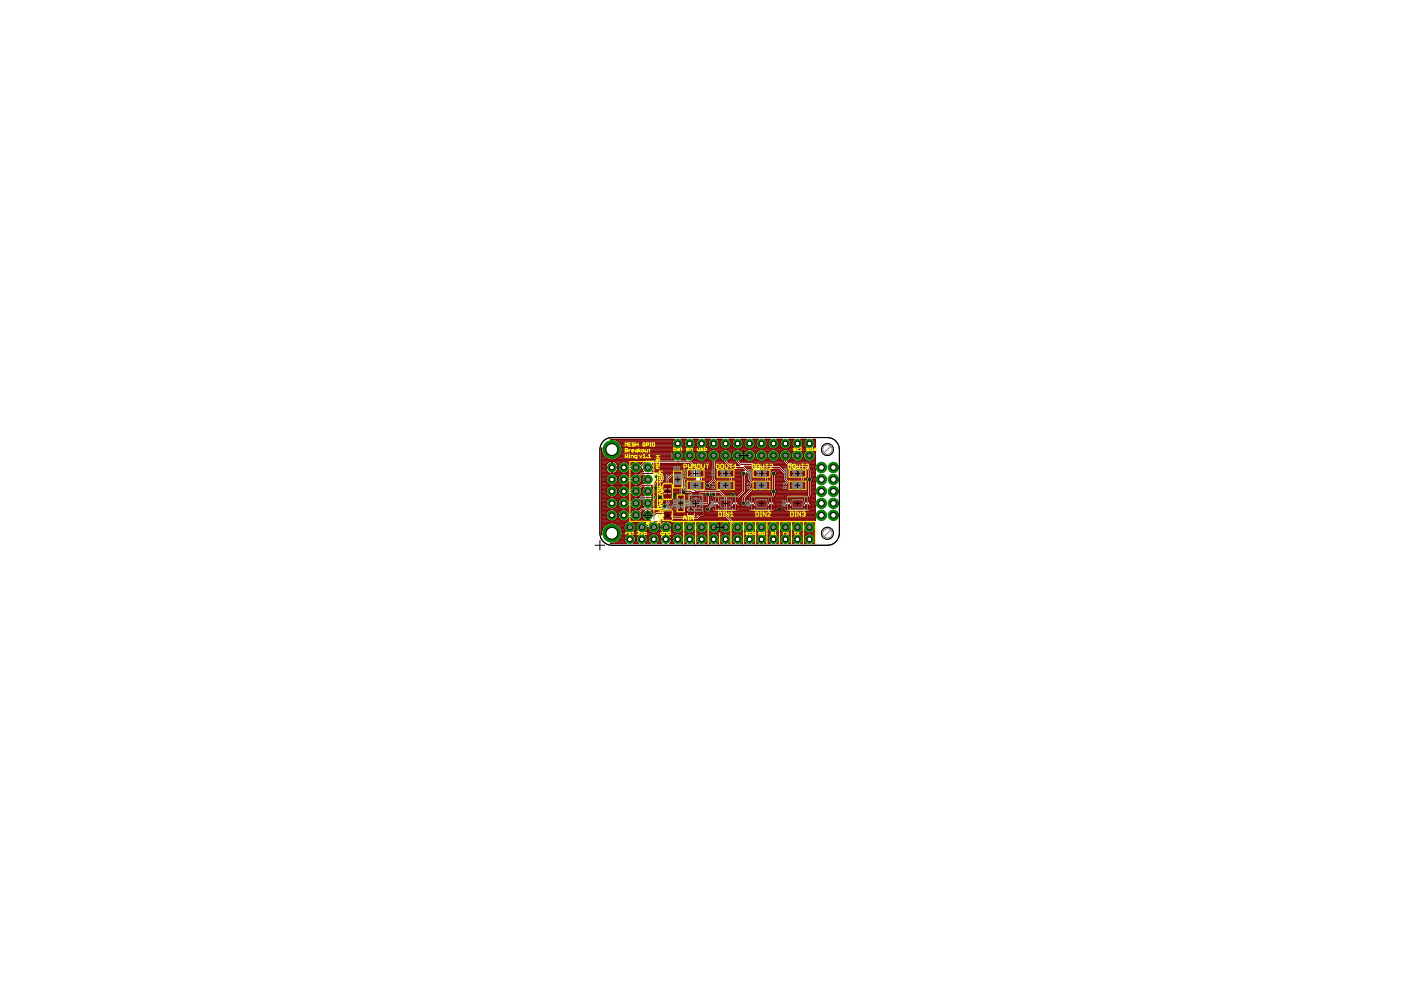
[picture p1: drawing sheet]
<svg xmlns="http://www.w3.org/2000/svg" width="297mm" height="210mm" viewBox="0 0 297 210" stroke-linecap="round" stroke-linejoin="round" font-family="sans-serif">
<g fill="#800000" stroke="#800000" stroke-width=".21">
<path d="M152.2 99.8h1.2v1.2h-1.2z"/>
<path d="M154.3 99.8h1.2v1.2h-1.2z"/>
<path d="M159.8 99.8h1.2v1.2h-1.2z"/>
<path d="M161.9 99.8h1.2v1.2h-1.2z"/>
<path d="M167.4 99.8h1.2v1.2h-1.2z"/>
<path d="M169.5 99.8h1.2v1.2h-1.2z"/>
<path d="M145.9 99.8h1.1v1.2h-1.1z"/>
<path d="M148 99.8h1.1v1.2h-1.1z"/>
<path d="M143.7 107.2h1.2v1.2h-1.2z"/>
<path d="M143.7 105.1h1.2v1.2h-1.2z"/>
<path d="M146.7 104.4h1.5v1.6h-1.5z"/>
<path d="M145.9 107.9h1.2v1.2h-1.2z"/>
<path d="M147.9 107.9h1.2v1.2h-1.2z"/>
<path d="M154.1 102.2h1.3v1.5h-1.3z"/>
<path d="M152.2 102.2h1.3v1.5h-1.3z"/>
<path d="M161.8 102.2h1.3v1.5h-1.3z"/>
<path d="M159.9 102.2h1.3v1.5h-1.3z"/>
<path d="M169.4 102.2h1.3v1.5h-1.3z"/>
<path d="M167.5 102.2h1.3v1.5h-1.3z"/>
<path d="M147.8 102.2h1.3v1.5h-1.3z"/>
<path d="M145.9 102.2h1.3v1.5h-1.3z"/>
<path d="M143 101.9h1.4v1.4h-1.4z"/>
<path d="M143 100.1h1.4v1.3h-1.4z"/>
<path d="M140.9 104.9h1.3v.6h-1.3z"/>
<path d="M140.9 103.9h1.3v.6h-1.3z"/>
<path d="M140.9 102.8h1.3v.7h-1.3z"/>
<path d="M140.9 108.5h1.3v.7h-1.3z"/>
<path d="M140.9 109.3h1.3v.7h-1.3z"/>
<path d="M155.4 105.4h.9v1h-.9z"/>
<path d="M155.4 107h.9v1h-.9z"/>
<path d="M151.3 107h.9v1h-.9z"/>
<path d="M151.3 105.4h.9v1h-.9z"/>
<path d="M163.1 105.4h.9v1h-.9z"/>
<path d="M163.1 107h.9v1h-.9z"/>
<path d="M159 107h.9v1h-.9z"/>
<path d="M159 105.4h.9v1h-.9z"/>
<path d="M170.7 105.4h.9v1h-.9z"/>
<path d="M170.7 107h.9v1h-.9z"/>
<path d="M166.6 107h.9v1h-.9z"/>
<path d="M166.6 105.4h.9v1h-.9z"/>
</g>
<path d="M141.5 103.2v1" fill="none" stroke="#800000" stroke-width=".25"/>
<g fill="none" stroke="#800000" stroke-width=".21">
<path d="M127.6 99h3.5M127.6 97.5h15.3M127.6 97.8h8.9M127.6 98.8h.9M127.6 99.8h1.1M127.6 99.7h1M127.6 99.5h.9M127.6 99.3h.9M127.6 99.2h2M127.6 98.7h.9M127.6 98.5h1M127.6 98.3h1.1"/>
<path d="M127.6 98.1h1.3M127.6 98h1.5M127.6 97.6h9.1M127.6 97.3h1.3M127.6 97.1h.9M127.6 96.9h.7M127.6 96.8h.5M127.6 96.6h.4M127.6 96.4h.2M127.6 96.2h.2M127.6 96.1h.1M127.6 95.9h.1"/>
<path d="M127.6 95.7h.1M127.6 95.6h.1M127.6 95.4h.1M127.6 95.2h.1M127.6 95.7v-.7v18.1M127.6 95.7l.3 .8 .6 .6 .8 .4M127.6 95.1h.1M128.4 99.2h2.6M128.4 99h.1M128.4 99.2h.1M128.4 99.2a1.3 1.3 0 0 0 1.2 1.2M128.5 98.8l-.1 .2"/>
<path d="M128.5 98.6l.6-.6 .5-.2v2.6M128.5 98.6v.2M129.6 98.8h.2M129.6 99.8h.2M129.6 99.7h.2M129.6 99.5h.2M129.6 99.3h.2M129.6 98.7h.2M129.6 98.5h.2M129.6 98.3h.2M129.6 98.1h.2M129.6 98h.2"/>
<path d="M129.7 93.1l-.3 .1 13.6-.1a1.16 1.16 0 0 0-.2 1.7 1.16 1.16 0 0 0 1.7 0 1.16 1.16 0 0 0-.1-1.7h1.1a1.16 1.16 0 0 0-.1 1.7 1.16 1.16 0 0 0 1.7 0 1.16 1.16 0 0 0-.2-1.7h1.2a1.16 1.16 0 0 0-.2 1.7 1.16 1.16 0 0 0 1.7 0 1.16 1.16 0 0 0-.1-1.7h1.1a1.15 1.15 0 0 0-.2 1.7 1.15 1.15 0 0 0 1.8 0 1.15 1.15 0 0 0-.2-1.7h1.1a1.16 1.16 0 0 0-.1 1.7 1.16 1.16 0 0 0 1.7 0 1.16 1.16 0 0 0-.2-1.7h1.2a1.16 1.16 0 0 0-.2 1.7 1.16 1.16 0 0 0 1.7 0 1.16 1.16 0 0 0-.1-1.7h1.1a1.16 1.16 0 0 0-.1 1.7 1.16 1.16 0 0 0 1.7 0 1.16 1.16 0 0 0-.2-1.7h1.2a1.16 1.16 0 0 0-.2 1.7 1.16 1.16 0 0 0 1.7 0 1.16 1.16 0 0 0-.1-1.7h1.1a1.16 1.16 0 0 0-.2 1.7 1.16 1.16 0 0 0 1.8 0 1.16 1.16 0 0 0-.2-1.7h1.1a1.16 1.16 0 0 0-.1 1.7 1.16 1.16 0 0 0 1.7 0 1.16 1.16 0 0 0-.2-1.7h1.2a1.16 1.16 0 0 0-.2 1.7 1.16 1.16 0 0 0 1.7 0 1.16 1.16 0 0 0-.1-1.7h1.1a1.16 1.16 0 0 0-.1 1.7 1.16 1.16 0 0 0 1.7 0 1.16 1.16 0 0 0-.2-1.7h.6v5.6M129.8 97.8v2.6M129.8 97.8l.6 .2 .5 .6M129.8 97.8h.1M129.8 99.2h1.3M130.2 93.2l.8 .3 .6 .6 .3 .8M130.2 93.2h12.7M130.3 98h1.6M130.6 98.1h1M130.6 97.3h12.1M130.6 93.3h12.2M130.7 98.3h.7"/>
<path d="M130.8 99.8h.5M130.9 98.5h.3M130.9 99.7h.3M130.9 98.6l.1 .2M130.9 98.7h.3M131 99.5h.1M131 97.1h11.6M131 93.5h11.7M131 98.8h.1M131 98.8v.2M131 99.3h.1M131 99.2a1.3 1.3 0 0 1-1.2 1.2"/>
<path d="M131 99h.1M131 99.2h.1M131.1 99.4a1.21 1.21 0 0 0 1.1 .9 1.21 1.21 0 0 0 1.2-.8h.3a1.2 1.2 0 0 0 1.2 .8 1.2 1.2 0 0 0 1.1-.9M131.1 96.9h11.4M131.1 93.7h11.5M131.3 96.8h11.2M131.3 93.9h11.3M131.5 96.6h11M131.5 94h11.1M131.6 96.4h10.9M131.6 94.2h11M131.7 96.2h10.8"/>
<path d="M131.7 94.4h10.9M131.7 96.1h10.9M131.7 94.6h11M131.8 95.9h10.8M131.8 94.7h10.9M131.9 94.9v.8M131.9 95.7l-.3 .8-.6 .6-.8 .4M131.9 95.7h10.9M131.9 95.6h11.1M131.9 95.4h11.5M131.9 95.2h41M131.9 95.1h11.3"/>
<path d="M131.9 94.9h11M132.3 99.1h3.4l1.1-1.2h9.5l1.2 1.2v2.9l-.9 .9v.4l.9 .9h5.1l1.2 1.3v3.8l2.6 2.5M132.6 98h1.9M133 98.1h1.1M133.2 98.3h.7M133.2 99.8h.7M133.3 98.5h.5M133.3 99.7h.5M133.4 98.7h.3M133.4 99.5h.3M135.1 98h1.2M135.5 98.1h.6"/>
<path d="M135.7 98.3h.3M135.8 99.8h.5M135.8 98.5a1.2 1.2 0 0 0-1.1-.6 1.2 1.2 0 0 0-1 .9h-.3a1.21 1.21 0 0 0-1.4-.9 1.21 1.21 0 0 0-.9 1.5M135.9 99.7h.3M135.9 99.5h.2M136 99.4l.1-.2 .3 .8h-.8M136 99.3h.1M136.5 97.8l-.7 .6M137.5 99.2h9.5M138.4 98.3h7.8M138.4 99.8h4.4M138.5 98.5h7.9"/>
<path d="M138.5 99.7h7M138.5 98.6l.1 .2M138.5 98.6l-.2-.3h7.9l1 1v.1h-.6v.9h-1.1v-.6M138.6 98.7h7.9M138.6 99.5h7M138.6 98.8v.2M138.6 98.8h8.1M138.6 99.3h8.6M138.6 99.2l-.3 .8h4.4M138.6 99h.1M138.6 99.2h.1M142.7 97.3l.3 .3h-6.3l-.2 .2"/>
<path d="M143 95.5a1.22 1.22 0 0 0-.3 1.8M143 95.5l.4-.1 1 .1M144 95.4h1.9M144.2 95.1h1.5M144.4 95.5a1.22 1.22 0 0 1 .3 1.8M144.4 95.6h1.1M144.4 93.2h1.1M144.5 94.9h1M144.5 97.5h.9M144.6 95.7h.8M144.6 99.8h.9M144.6 93.3h.7"/>
<path d="M144.6 94.7h.7M144.7 97.3l-.3 .3h1.1l-.3-.3M144.7 97.3h.5M144.7 94.6h.5M144.7 93.5h.5M144.7 95.9h.5M144.8 97.1h.3M144.8 94.4h.3M144.8 93.7h.3M144.8 96.1h.3M144.8 94.2h.3M144.8 94h.3"/>
<path d="M144.8 93.9h.3M144.9 96.9h.2M144.9 96.2h.1M144.9 96.8h.1M144.9 96.6h.1M144.9 96.4h.1M145.2 95.9l-.2 .4 .2 1M145.6 99.5l.7-.1v1.9h-.7M145.6 99.5l-.1 .2M146.3 99.8h.3M146.3 99.7h.3M146.3 99.5h.3"/>
<path d="M146.6 95.4h1.8M146.7 97.8h4.3M146.7 95.1h1.5M146.9 98h4.1M146.9 99h-9.4v.2h1.1M146.9 97.6h1.2M146.9 95.5a1.22 1.22 0 0 1 .4 1.8M146.9 95.5a1.22 1.22 0 0 0-1.7 .4M146.9 95.6h1.2M147 93.2h1M147 94.9h1M147 98.1h4"/>
<path d="M147.1 97.5h.8M147.1 95.7h.8M147.2 93.3h.6M147.2 94.7h.6M147.2 98.3h3.8M147.2 97.3h.5M147.3 97.3l-.7 .4 1.2 1.3v.5h1.4l.2 .2M147.3 94.6h.4M147.3 93.5h.4M147.3 95.9h.4M147.3 97.1h.4M147.3 94.4h.4"/>
<path d="M147.3 93.7h.4M147.3 96.1h.4M147.4 98.5h3.6M147.4 94.2h.2M147.4 94h.2M147.4 93.9h.2M147.4 96.9h.2M147.4 96.2h.2M147.4 96.8h.2M147.4 96.6h.2M147.4 96.4h.2M147.5 98.7h3.5"/>
<path d="M147.7 98.8h3.3M147.7 95.9l-.1 .4 .1 1M147.7 97.3l.8 .5M147.8 99h3.2M147.8 99.5h3.2M147.8 99.3h3.2M147.8 99.2h3.2M149.1 95.4h1.9M149.3 95.1h1.5M149.4 99.7v1.4l-.2 .1M149.4 99.8h1.6M149.4 99.7h1.6"/>
<path d="M149.4 97.6h1.2M149.5 95.5a1.22 1.22 0 0 0-1.8 .4M149.5 95.5l.3 .4M149.5 95.6h1.1M149.5 93.2h1.1M149.5 94.9h1M149.6 97.5h.9M149.6 95.7h.8M149.7 93.3h.7M149.7 94.7h.7M149.8 97.3h.5M149.8 97.3l-.8 .5"/>
<path d="M149.8 95.9l.2 .4-.2 1M149.8 94.6h.5M149.8 93.5h.5M149.8 95.9h.5M149.9 97.1h.3M149.9 94.4h.3M149.9 93.7h.3M149.9 96.1h.3M149.9 94.2h.3M149.9 94h.3M149.9 93.9h.3M149.9 96.9h.2"/>
<path d="M149.9 96.2h.2M150 96.8h.1M150 96.6h.1M150 96.4h.1M150.3 97.3l.7 .4v3.8l-.9 .8h-.3l-.3 .4v.5l.3 .3h.5l.3-.3v-.4l.7-.6 .7 .6v1M150.3 95.9l-.2 .4 .2 1M151.3 96.6v5.1M151.6 95.4h1.9M151.7 99h2.8M151.7 97.8h1.8M151.7 98.8h2.6M151.7 99.8h.1"/>
<path d="M151.7 99.7h.1M151.7 99.5h.3M151.7 99.3h3.1M151.7 99.2h3M151.7 98.7h2.5M151.7 98.5h2.3M151.7 98.3h2.1M151.7 98.1h1.9M151.7 98h1.8M151.8 95.1h1.5M151.9 99.7l-.1 .6h2l-.1-.6M152 97.6h1.2"/>
<path d="M152 99.5l.7-.1v1.9h-.6l-.3-.3M152 99.5l-.1 .2M152 95.5a1.25 1.25 0 0 0-1.7 .4M152 95.5l.3 .4M152 95.6h1.1M152.1 93.2h1M152.1 94.9h1M152.1 97.5h.9M152.2 95.7h.8M152.2 93.3h.7M152.3 94.7h.6M152.3 97.3h.5"/>
<path d="M152.3 93.5h.5M152.3 97.3l-.6 .4v3.8l.4 .4M152.3 95.9l.2 .4-.2 1M152.3 94.6h.5M152.4 95.9h.4M152.4 97.1h.3M152.4 94.4h.3M152.4 93.7h.4M152.4 96.1h.3M152.4 94.2h.3M152.4 94h.3M152.4 93.9h.3"/>
<path d="M152.5 96.9h.2M152.5 96.2h.2M152.5 96.8h.1M152.5 96.6h.1M152.5 96.4h.1M152.7 99.8h.2M152.7 99.7h.2M152.7 99.5h.2M152.8 97.3l.7 .4v.3l1.2 1.3M152.8 95.9l-.2 .4 .2 1M153.6 99.5l-.7-.1v1.9h.7l.2-.8h-2v.5M153.6 99.5l.1 .2"/>
<path d="M153.6 99.5h3.9M153.7 99.7h.3M153.8 99.8h.2M153.8 96.6v1.3l1.3 1.2h2.5l1.3 1.3v1.3l1.3 1.2M154 99.7l.2-.2h1.4l.1 .2M154 99.7v1.4l.2 .1M154.2 95.4h1.8M154.3 97.8h1.7M154.4 95.1h1.5M154.5 98h1.5M154.5 97.6h1.2M154.5 95.5a1.25 1.25 0 0 0-1.7 .4"/>
<path d="M154.5 95.5l.4 .4M154.6 95.6h1.1M154.6 93.2h1M154.6 94.9h1M154.6 98.1h1.6M154.7 97.5h.8M154.7 95.7h.8M154.7 99.3l.3 .2h2.5l.3 .3h-.4l-.3 .3v.5l.2 .3M154.7 99.3h.1M154.8 93.3h.7M154.8 94.7h.6M154.8 98.3h1.5"/>
<path d="M154.9 97.3h.5M154.9 93.5h.5M154.9 97.3l-.7 .4 1.1 1.1h1.5l-.8-.8v-.3l-.7-.4M154.9 95.9l.2 .4-.2 1M154.9 94.6h.5M154.9 95.9h.4M154.9 97.1h.4M154.9 94.4h.4M154.9 93.7h.4M155 96.1h.3M155 98.5h1.5M155 94.2h.2"/>
<path d="M155 94h.2M155 93.9h.2M155 96.9h.2M155 96.2h.2M155.1 96.8h.1M155.1 96.6h.1M155.1 96.4h.1M155.2 98.7h1.5M155.3 95.9a1.25 1.25 0 0 1 2.1 0M155.3 95.9l-.1 .4 .1 1M155.7 99.7v1.4l-.1 .1M155.7 99.8h1.7"/>
<path d="M155.7 99.7h2M156.4 96.6v1.3l.6 .6h2.6l.6 .6h5.1l1.2 1.3v1.3l1.3 1.2h.3M156.7 95.4h1.9M156.8 97.8h9.4M156.9 95.1h1.5M157 98h9.2M157 97.6h1.3M157.1 95.6h1.1M157.1 93.2h1.1M157.2 94.9h1M157.2 97.5h.9M157.3 95.7h.7"/>
<path d="M157.3 93.3h.7M157.3 94.7h.7M157.4 97.3h.5M157.4 93.5h.5M157.4 95.9a1.21 1.21 0 0 1-.6 1.8l.4 .4h2.5l.6 .7h5.1l1.5 1.4v1.3l.5 .4M157.4 95.9h.5M157.4 94.6h.5M157.5 97.1h.3M157.5 94.4h.3M157.5 93.7h.3M157.5 96.1h.3M157.5 94.2h.3"/>
<path d="M157.5 94h.3M157.5 93.9h.3M157.5 96.9h.3M157.6 96.2h.1M157.6 96.8h.1M157.6 96.6h.1M157.6 96.4h.1M157.9 95.9l-.2 .4 .2 1M157.9 97.3l.8 .5M158 99h1.6M158.2 99.2h1.5M158.2 95.5a1.24 1.24 0 0 1 1.8 .4"/>
<path d="M158.2 95.5l-.3 .4M158.4 99.3h1.5M158.6 99.5h1M158.7 99.7h.8M158.9 99.8h.5M159.3 95.4h1.8M159.4 95.1h1.5M159.5 99.7l-.1 .6h.9v1l-.8-.1-.1-.7h2v.5l-.3 .3h-.6v-1h.9v-.6l-.2-.2h3.9l1.1 1v1.3l1 1v1M159.6 97.6h1.2M159.6 99.5l.4-.1-.6-.6h-1.5l1.2 1.2M159.6 99.5l-.1 .2M159.6 95.6h1.1"/>
<path d="M159.7 93.2h1M159.7 94.9h1M159.7 98.1h6.6M159.8 97.5h.8M159.8 95.7h.8M159.9 93.3h.6M159.9 94.7h.6M159.9 98.3h6.6M159.9 97.3h.5M159.9 93.5h.5M160 95.9a1.23 1.23 0 0 1-.8 1.9M160 95.9h.4"/>
<path d="M160 94.6h.4M160 97.1h.4M160 94.4h.4M160 93.7h.4M160 96.1h.3M160.1 98.5h6.6M160.1 94.2h.2M160.1 94h.2M160.1 93.9h.2M160.1 96.9h.2M160.1 96.2h.2M160.1 96.8h.1"/>
<path d="M160.1 96.6h.1M160.1 96.4h.1M160.2 98.7h6.6M160.4 95.9l-.2 .4 .2 1M160.4 97.3l.8 .5M160.8 95.5a1.25 1.25 0 0 1 1.7 .4M160.8 95.5l-.4 .4M161.2 99.5h4M161.4 99.7h.2M161.4 99.8h.2M161.6 99.7l.2-.2h1.4l.2 .2M161.6 99.7v1.4l.2 .1"/>
<path d="M161.8 95.4h1.9M162 95.1h1.5M162.1 97.6h1.2M162.2 95.6h1.1M162.2 93.2h1.1M162.2 94.9h1M162.3 97.5h.9M162.3 95.7h.8M162.4 93.3h.7M162.4 94.7h.6M162.5 97.3h.5M162.5 93.5h.5"/>
<path d="M162.5 95.9a1.23 1.23 0 0 1-.8 1.9M162.5 95.9h.5M162.5 94.6h.5M162.6 97.1h.3M162.6 94.4h.3M162.6 93.7h.3M162.6 96.1h.3M162.6 94.2h.3M162.6 94h.3M162.6 93.9h.3M162.6 96.9h.2M162.6 96.2h.2"/>
<path d="M162.7 96.8h.1M162.7 96.6h.1M162.7 96.4h.1M163 95.9a1.25 1.25 0 0 1 2 0M163 95.9a1.23 1.23 0 0 0 .7 1.9M163.4 99.7v1.4l-.2 .1M163.4 99.8h.3M163.4 99.7h1.9M164.3 99.8h1.2M164.3 95.4h1.9M164.5 95.1h1.5M164.7 97.6h1.2"/>
<path d="M164.7 95.6h1.1M164.7 93.2h1.1M164.8 94.9h1M164.8 97.5h.9M164.9 95.7h.8M164.9 93.3h.7M164.9 94.7h.7M165 97.3h.5M165 94.6h.5M165 93.5h.5M165 95.9a1.26 1.26 0 0 1-.8 1.9M165 95.9h.5"/>
<path d="M165.1 93.7h.3M165.1 97.1h.3M165.1 94.4h.3M165.1 96.1h.3M165.1 94.2h.3M165.1 94h.3M165.1 93.9h.3M165.2 96.9h.2M165.2 96.2h.2M165.2 96.8h.1M165.2 96.6h.1M165.2 96.4h.1"/>
<path d="M165.5 98.8h2.2l.6 .6h-.2v1.9h.7l.2-.3M165.5 95.9a1.25 1.25 0 0 1 2.1 0M165.5 95.9a1.22 1.22 0 0 0 .7 1.8v.3l.8 .8M165.7 99h2.1M165.8 99.2h2.2M166 99.3h2.2M166.2 99.5h1M166.3 99.7h.8M166.5 99.8h.6M166.5 96.6v1.3l.7 .6h.6l.6 .6h2.6l.6 .7v5.3l-.5 .8M166.9 95.4h1.8M167 97.8h5.9"/>
<path d="M167.1 95.1h1.5M167.1 99.7l.3-.3h.5v1.9h-.6l-.2-.3M167.2 98h5.7M167.2 97.6h1.2M167.3 95.6h1.1M167.3 93.2h1M167.3 94.9h1M167.4 97.5h.8M167.4 95.7h.8M167.4 93.3h.7M167.5 94.7h.6M167.6 97.3h.5"/>
<path d="M167.6 94.6h.4M167.6 93.5h.5M167.6 95.9a1.23 1.23 0 0 1-.7 1.8l.4 .4h.7l.6 .7h2.5l.9 .8v1.6l.2 .2v.5l-.2 .2v2.9M167.6 95.9h.4M167.6 93.7h.4M167.6 97.1h.4M167.6 94.4h.4M167.7 96.1h.3M167.7 94.2h.2M167.7 94h.2M167.7 93.9h.2M167.7 96.9h.2"/>
<path d="M167.7 96.2h.2M167.7 96.8h.2M167.7 96.6h.2M167.7 96.4h.2M167.9 99.8h.2M167.9 99.7h.2M167.9 99.5h.2M168 98.1h4.9M168 95.9a1.23 1.23 0 0 0 .8 1.9M168.1 98.3h4.8M168.3 98.5h4.6M168.5 98.7h4.4"/>
<path d="M168.8 99.5h2l.5 .4v1.3l-.3 .2M168.8 99.5l.2 .8h-1.9v-.6M168.8 99.5h2.1M169 99.8h.3M169 99.7h.3M169.3 99.7l.1-.2h1.4l.2 .2M169.3 99.7v1.4l.1 .1M169.4 95.4h1.9M169.6 95.1h1.5M169.7 97.6h1.3M169.8 95.5a1.22 1.22 0 0 0-1.8 .4M169.8 95.5l.3 .4"/>
<path d="M169.8 95.6h1.1M169.8 93.2h1.1M169.8 94.9h1M169.9 97.5h.9M170 95.7h.7M170 93.3h.7M170 94.7h.7M170.1 97.3h.5M170.1 94.6h.5M170.1 93.5h.5M170.1 95.9l.2 .4-.2 1M170.1 97.3l-.8 .5"/>
<path d="M170.1 95.9h.5M170.2 93.7h.3M170.2 97.1h.3M170.2 96.1h.3M170.2 94.4h.3M170.2 94.2h.3M170.2 94h.3M170.2 93.9h.3M170.2 96.9h.3M170.3 96.2h.1M170.3 96.8h.1M170.3 96.6h.1"/>
<path d="M170.3 96.4h.1M170.6 95.9a1.23 1.23 0 0 0 .8 1.9M171 99.7v1.4l-.2 .1M171 99.8h.2M171 99.7h.1M171.2 98.8h1.6M171.4 99h1.4M171.5 99.2h1.3M171.7 99.3h1.1M171.9 99.5h1M172 99.8h.9M172 99.7h.9"/>
<path d="M172 95.4h.9M172.1 95.1h.8M172.3 97.6h.6M172.3 95.5a1.22 1.22 0 0 0-1.7 .4M172.3 95.5l.4 .4M172.3 95.6h.6M172.4 93.2h.5M172.4 94.9h.5M172.5 97.5h.4M172.5 95.7h.4M172.5 93.3h.4M172.6 94.7h.3"/>
<path d="M172.6 97.3h.3M172.6 94.6h.3M172.6 93.5h.3M172.7 95.9l.1 .4-.1 1M172.7 97.3l-.8 .5M172.7 95.9h.2M172.7 93.7h.2M172.7 97.1h.2M172.7 96.1h.2M172.7 94.4h.2M172.8 94.2h.1M172.8 94h.1"/>
<path d="M172.8 93.9h.1M172.8 96.9h.1M172.8 96.2h.1M172.8 96.8h.1M172.8 96.6h.1M172.8 96.4h.1M172.9 98.7l-.1 2.7M127.6 106.5h.9M127.6 104.8h1.1M127.6 106.4h1M127.6 107.6h1.3M127.6 107.2h1"/>
<path d="M127.6 102.6h1.4M127.6 101h1.1M127.6 101.7h.9M127.6 103.3h1.3M127.6 106.7h.9M127.6 100h1.2M127.6 101.9h.9M127.6 111.7h.5M127.6 113.2h.1M127.6 113.1v.3M127.6 108.4h1.3M127.6 105.2h1.4"/>
<path d="M127.6 101.2h1M127.6 100.7h1.4M127.6 105.5h7.9M127.6 107.9h6.9M127.6 108.1h7.9M127.6 108.9h1M127.6 110.5h10.1M127.6 109.6h1M127.6 110.6h5.6M127.6 110.1h1.3M127.6 108.6h1.1M127.6 100.4h1.8"/>
<path d="M127.6 113.1h.1M127.6 112.9h.1M127.6 112.7h.1M127.6 112.5h.1M127.6 112.4h.1M127.6 112.2h.2M127.6 112h.2M127.6 111.8h.3M127.6 111.5h.6M127.6 111.3h.8M127.6 111.2h1.1M127.6 111h1.5"/>
<path d="M127.6 110.8h5.2M127.6 110.3h1.5M127.6 110h1.1M127.6 109.8h1.1M127.6 109.5h.9M127.6 109.3h.9M127.6 109.1h.9M127.6 108.8h1.1M127.6 108.2h1.5M127.6 107.7h1.5M127.6 107.4h1.1M127.6 107h1"/>
<path d="M127.6 106.9h.9M127.6 106.2h1.1M127.6 106h1.2M127.6 105.9h1.3M127.6 105.7h1.6M127.6 105.3h1.8M127.6 105h1.2M127.6 104.6h1M127.6 104.5h1M127.6 104.3h.9M127.6 104.1h.9M127.6 104h.9"/>
<path d="M127.6 103.8h1M127.6 103.6h1.1M127.6 103.4h1.2M127.6 103.1h1.6M127.6 102.9h8M127.6 102.8h1.7M127.6 102.4h1.2M127.6 102.3h1.1M127.6 102.1h1M127.6 101.6h.9M127.6 101.4h.9M127.6 100.9h1.2"/>
<path d="M127.6 100.5h1.7M127.6 100.2h1.4M127.6 113.4h.1M127.9 111.8a2.19 2.19 0 0 1 3.7 0M127.9 111.8l-.3 .8v.8M128.5 101.4a1.21 1.21 0 0 1 1.2-1 1.21 1.21 0 0 1 1.2 1M128.5 101.4a1.21 1.21 0 0 0 1.2 1.5 1.21 1.21 0 0 0 1.2-1.5M128.7 104.9a1.21 1.21 0 0 0 2 0M128.7 104.9a1.22 1.22 0 0 1 1-1.9 1.22 1.22 0 0 1 1 1.9M128.7 107.4l.4 .3M128.7 108.6a1.25 1.25 0 0 0 .8 1.9M129.1 108.2l-.4 .4"/>
<path d="M129.1 107.7l.4 .2M129.5 108.1l-.4 .1M129.5 105.5a1.2 1.2 0 0 0-.8 1.9M129.6 100h.2M129.6 100.4h.3M129.6 100.2h.2M130 105.5a1.2 1.2 0 0 1 .7 1.9M130 108.1l.4 .1M130.1 100.4h5.5M130.1 105.3h1.8M130.2 102.8h1.6M130.2 100.5h1.6"/>
<path d="M130.2 103.1h1.6M130.3 105.7h1.4M130.3 111h2.3M130.3 110.3h1.4M130.4 108.2h1.2M130.4 108.2l.3 .4M130.4 107.7l-.4 .2M130.4 107.7h1.2M130.5 105.2h1.1M130.5 100.2h1.3M130.5 102.6h1M130.5 100.7h1"/>
<path d="M130.5 115.1h2.2M130.5 103.3h1M130.5 105.9h1M130.6 108.4h.8M130.6 110.1h.8M130.6 107.6h.8M130.6 105h.8M130.6 100h.9M130.6 102.4h.7M130.6 100.9h.8M130.7 103.4h.6M130.7 106h.6"/>
<path d="M130.7 110h.6M130.7 107.4l-.3 .3M130.7 108.6a1.25 1.25 0 0 1-.7 1.9M130.7 108.6h.6M130.7 111.2h1.8M130.7 107.4h.6M130.8 104.8h.4M130.8 101h.4M130.8 102.3h.4M130.8 106.2h.4M130.8 103.6h.4M130.8 107.2h.4"/>
<path d="M130.8 109.8h.4M130.8 108.8h.4M130.8 104.6h.4M130.9 101.2h.2M130.9 103.8h.2M130.9 102.1h.2M130.9 106.4h.2M130.9 108.9h.2M130.9 109.6h.2M130.9 114.9h1.6M130.9 107h.2M130.9 104.5h.2"/>
<path d="M130.9 106.5h.2M130.9 101.7h.2M130.9 106.7h.2M130.9 101.9h.2M130.9 109.5h.2M130.9 109.3h.2M130.9 109.1h.2M130.9 106.9h.2M130.9 104.3h.2M130.9 104.1h.2M130.9 104h.2M130.9 101.6h.2"/>
<path d="M130.9 101.4h.2M131 111.3h1.4M131.1 101.4a1.21 1.21 0 0 0 .9 1.4 1.21 1.21 0 0 0 1.4-.8h.3a1.2 1.2 0 0 0 1.4 .8 1.2 1.2 0 0 0 .9-1.4M131.1 114.8h1.4M131.2 111.5h1.1M131.3 108.6a1.22 1.22 0 0 0 .7 1.9M131.3 104.9a1.21 1.21 0 0 0 2 0M131.3 107.4l.3 .3M131.3 114.6h1.1M131.4 111.7h.9M131.4 114.4h1M131.6 111.8a2.19 2.19 0 0 1-1.4 3.4"/>
<path d="M131.6 111.8h.7M131.6 114.2h.8M131.6 108.2l-.3 .4M131.6 107.7l.4 .2M131.6 112h.7M131.7 114.1h.7M131.7 112.2h.7M131.7 113.9h.8M131.8 112.4h.6M131.8 113.7h.7M131.8 112.5h.7M131.9 113.6h.8"/>
<path d="M131.9 113.2h8.7M131.9 113.4h1M131.9 113.1h8.8M131.9 112.9h1M131.9 112.7h.8M132 105.5a1.2 1.2 0 0 0-.7 1.9M132 108.1l-.4 .1M132.3 101.7h2.5l1.3-1.3h3.8l.6 .6v.7l-.6 .6v1.4l.5 .4 1.1 .1M132.4 114.6l.4 .7-3.4-.1 .3 .1M132.5 105.5l.4 .2 .5 .7h.3l.4-.7 .5-.2M132.5 110.5l.4-.2 .5-.7h.3l.4 .7 .5 .2M132.5 108.1l.4 .1"/>
<path d="M132.6 105.3h1.9M132.7 102.8h1.7M132.7 100.5h1.7M132.8 103.1h1.5M132.8 100.2h1.5M132.8 105.7h1.4M132.9 113.4l-.3 .3-.2 .9M132.9 110.3h1.3M132.9 108.2h1.3M132.9 107.7l-.4 .2M132.9 108.2l.4 .4M132.9 107.7h1.2"/>
<path d="M133 105.2h1.1M133 102.6h1M133 100.7h1.1M133 103.3h1M133.1 100h.9M133.1 105.9h.9M133.1 108.4h.9M133.1 110.1h.9M133.1 107.6h.8M133.2 105h.7M133.2 102.4h.7M133.2 100.9h.7"/>
<path d="M133.2 103.4h.7M133.2 106h.6M133.3 110h.5M133.3 104.9l.1-.4h.3l.1 .4M133.3 107.4l-.4 .3M133.3 107.4l.1-.3h.3l.1 .3M133.3 108.6l.1 .3h.3l.1-.3M133.3 108.6h.5M133.3 107.4h.5M133.3 104.8h.5M133.3 101h.5M133.3 113.2l-.4 .2"/>
<path d="M133.3 102.3h.5M133.3 106.2h.4M133.3 103.6h.5M133.3 107.2h.4M133.3 109.8h.4M133.3 108.8h.4M133.4 101.2h.3M133.4 104.6h.3M133.4 103.8h.3M133.4 102.1h.3M133.8 113.2a1.15 1.15 0 0 1 .9 1.4M133.8 104.9a1.21 1.21 0 0 0 2 0"/>
<path d="M133.8 107.4l.8 .5h1.1M133.9 110.6h1.8M134.1 108.2l-.3 .4M134.2 112.9h1.3M134.2 113.4h1.2M134.3 110.8h1M134.4 113.6h.9M134.4 112.7h.9M134.4 115.1h.8M134.5 111h.7M134.5 113.7h.6M134.5 114.9h.6"/>
<path d="M134.5 112.5h.6M134.6 108.1l-.5 .1M134.6 111.2h.4M134.6 114.8h.4M134.6 113.9h.4M134.6 112.4h.4M134.7 114.1h.3M134.7 111.3h.3M134.7 114.2h.2M134.7 114.6l-.5 .7h1.2l-.5-.7M134.7 114.6h.2M134.7 114.4h.2"/>
<path d="M134.7 112.2h.2M134.7 111.5h.2M134.7 111.7h.2M134.7 112h.2M134.7 111.8h.2M135.2 105.3h.5M135.2 102.8h.5M135.2 100.5h.2M135.3 103.1h.1M135.3 100.2h.5M135.4 113.4l-.3 .3-.2 .9M135.4 110.3h1.3"/>
<path d="M135.5 107.7l-.5 .2M135.5 107.7h.3M135.5 105.2h.4M135.6 102.6h.3M135.6 110.1h.9M135.7 105h.8M135.7 100.2l-.3 .4a1.17 1.17 0 0 0-1.7 .7h-.3a1.21 1.21 0 0 0-1.2-.9 1.21 1.21 0 0 0-1.1 1M135.7 102.8l-.3 .3a1.17 1.17 0 0 0-1.7 .7h-.3a1.21 1.21 0 0 0-1.7-.7 1.21 1.21 0 0 0-.4 1.8M135.7 100.2v.1M135.7 102.4h.7M135.8 110h.6M135.8 104.8h.5"/>
<path d="M135.8 107.4l-.3 .3M135.8 107.4h.5M135.8 113.2l-.4 .2M135.8 102.3h.5M135.9 106.2l.3-.4h.4a1.16 1.16 0 0 0-.3 1.6M135.9 103.6l.3-.3h.4a1.16 1.16 0 0 0-.3 1.6M135.9 103.6l.1 .8-.2 .5M135.9 106.2l.1 .8-.2 .4M135.9 106.2h.4M135.9 103.6h.4M135.9 107.2h.3M135.9 109.8h.4"/>
<path d="M135.9 108.8h.4M135.9 101h.4M135.9 101.2h.3M135.9 104.6h.3M135.9 102.1h.3M135.9 100l-.2 .2M135.9 103.8h.3M136 106.4h.2M136 108.9h.2M136 109.6h.2M136 107h.2M136 104.5h.2"/>
<path d="M136 106.5h.1M136 101.7h.1M136 106.7h.1M136 101.9h.2M136 101.4l-.1-.3 .3-.4h.4l-.5 .7M136 107.6l-.6 .6-.4-.1M136 108.6h.3M136 109.5h.1M136 109.3h.1M136 109.1h.1M136 106.9h.1M136 104.3h.1"/>
<path d="M136 104.1h.1M136 104h.1M136 101.6h.1M136 101.4h.2M136 106h.4M136.1 103.4h.3M136.1 100.9h.3M136.1 101.4v.5l.5 .7h-.7l-.2 .2M136.2 108.4h.3M136.2 105.9h.3M136.3 113.2a1.15 1.15 0 0 1 .9 .9 1.15 1.15 0 0 1-.4 1.2h1.1l-.4-.7M136.3 107.4l.2 .2h-.8"/>
<path d="M136.3 108.6l.4-.3h-.4l-.4 .4a1.21 1.21 0 0 1-.9 1.8M136.3 104.9l.3 .2h-.7l-.5 .6-.4-.2M136.3 108.6a1.2 1.2 0 0 0 .4 1.7M136.5 110.6h1M136.7 110.3l.4 .2M136.7 112.9h1.3M136.7 113.4h1.3M136.8 110.8h.6M136.9 113.6h.9M136.9 112.7h.9M136.9 115.1h.9M137 111h.2"/>
<path d="M137.1 113.7h.5M137.1 114.9h.5M137.1 112.5h.5M137.1 113.9h.5M137.1 114.8h.4M137.2 112.4h.3M137.2 114.6h.3M137.2 114.1h.3M137.2 114.2h.3M137.2 114.4h.3M137.2 112.2h.3M137.3 112h.1"/>
<path d="M137.4 111.8h.1M137.6 110.5l.2-.1-.7 .7a1.24 1.24 0 0 0-2-.1 1.24 1.24 0 0 0 .5 1.9 1.24 1.24 0 0 0 1.7-1l.1-.1a1.23 1.23 0 0 0 1.7 1.2 1.23 1.23 0 0 0 .4-2.1h.3M138 113.4l-.4 .3-.1 .9M138.1 105.8l.2 .2M138.1 105.8h.1M138.1 105.1h.1M138.2 105.1l.2-.2h.5l.3 .3v.5M138.2 105.9h.1M138.2 108.4h2.5M138.2 105h.1M138.3 103.4h1.2M138.3 106h.1"/>
<path d="M138.3 108.6l-.3-.3h4.3l.1 .5M138.3 106l.2 .5-.2 .9M138.3 104.9l-.2 .2M138.3 108.6h.6M138.4 104.8h2.3M138.4 107.4h1.9M138.4 113.2l-.4 .2M138.4 106.2h2.8M138.4 103.6h1.1M138.4 107.2h1.9M138.4 108.8h.3M138.5 104.6h2.2"/>
<path d="M138.5 103.8h1M138.5 106.4h2.7M138.5 107h1.8M138.5 104.5h2.2M138.5 106.5h2.7M138.5 106.7h2.6M138.5 106.9h2M138.5 104.3h1.6M138.5 104.1h1.4M138.5 104h1.2M138.6 105.5h-2.5l-1.3 1.2h-2.5M138.9 106h2.3"/>
<path d="M138.9 103.1h.6M139 105h1.7M139 102.9h.5M139 105.9h2.2M139.1 102.8h.4M139.1 105.2h1.6M139.2 102.6h.3M139.2 105.7l-.3 .3h-.5M139.2 105.5h1.5M139.2 105.7h1.5M139.2 105.3h1.5M139.2 112.9h1.2"/>
<path d="M139.3 101.1v.6l-.7 1.2h-2.5l-1.3 1.3h-2.5M139.3 102.4h.2M139.3 113.4h1.1M139.3 102.3h.2M139.4 102.1h.2M139.4 113.6h.8M139.4 112.7h.8M139.5 115.1h.7M139.5 103.6l.1 .3 .6 .4M139.5 101.9h.3M139.5 111h.6M139.5 103.3h-1.4a1.16 1.16 0 0 1 .2 1.6"/>
<path d="M139.5 103.6h.1M139.6 101.7h.3M139.6 101.7l-.8 1.6M139.6 101.5v.2M139.6 101.5l.2-.2v-.5l.4 .4v.3l-.7 .7v1.4M139.6 113.7h.5M139.6 101.6h.5M139.6 114.9h.5M139.6 112.5h.4M139.7 113.9h.3M139.7 111.2h.3M139.7 114.8h.3"/>
<path d="M139.7 112.4h.3M139.7 114.6h.2M139.7 114.1h.2M139.7 111.3h.2M139.7 101.4h.5M139.8 114.2h2.8M139.8 114.4h1.3M139.8 112.2h.1M139.8 111.5h.1M139.8 101h.2M139.8 101.2h.4M139.8 110.9v.1"/>
<path d="M139.8 112h.1M139.8 111.8h1.3M139.8 100.9h.1M139.9 111.5l-.1 .2h2.7l-.1-.2M139.9 114v.2M140 100l.2 .2M140.1 110.9l-.3 .1M140.1 110.9v.1M140.1 111l-.2 .5M140.2 104.3l.1 .1M140.2 100.2h2.5M140.2 102.4v1.1l.3 .2h.2v-1l.1-.1"/>
<path d="M140.2 103.3h.5M140.2 100.2v.1M140.2 100.2l.7 .7M140.2 110.8h.1M140.2 103.4h.5M140.2 103.1h.5M140.2 102.9h.5M140.2 102.8h.5M140.3 104.4h.1M140.3 102.4h.9M140.3 104.4h.4v.2M140.3 110.7h.1"/>
<path d="M140.3 110.7l-.2 .2M140.3 113.4l-.4 .6M140.4 110.6h.1M140.4 100.4h1.9M140.4 103.6h.3M140.4 102.3h.8M140.5 110.5h14M140.5 100.5h1.7M140.6 102.1h.6M140.7 106.7l-.4 .4v.5h-2.1l.1-.2M140.7 104.6v1l.5 .2-.1 .9M140.7 110.3h13.7"/>
<path d="M140.7 100.7h1.3M140.8 101.9h.4M140.8 108.3l-.1 .2h-1.7l-.4 .4-.3-.3M140.9 101h.7M140.9 101.7h.3M140.9 100.9v.9l-.7 .6M140.9 101.2h.6M140.9 101.6h.3M140.9 101.4h.4M140.9 100.9h.9M141.1 110.5v3.9h-1.2l.4 .9h-1a1.15 1.15 0 0 0 .5-1.2 1.15 1.15 0 0 0-1-.9M141.1 110.5h.1"/>
<path d="M141.1 110.5l-.4 .1-.6 .4M141.1 113.2h.1M141.1 110.6h.1M141.1 114.1h.1M141.1 113.9h.1M141.1 113.7h.1M141.1 113.6h.1M141.1 113.4h.1M141.1 113.1h.1M141.1 112.9h.1M141.1 112.7h.1M141.1 112.5h.1"/>
<path d="M141.1 112.4h.1M141.1 112.2h.1M141.1 112h.1M141.1 111.5h.1M141.1 111.3h.1M141.1 111.2h.1M141.1 111h.1M141.1 110.8h.1M141.2 110.5v3.9h1.2l-.4 .9h1l-.4-.7M141.2 110.5h.1M141.2 114.4h1.4M141.2 111.8h1.3"/>
<path d="M141.3 110.5a1.33 1.33 0 0 1 1.1 1M141.4 101.3l-.2 .2v1.1h-1M141.4 101.3h.1M141.5 107.5v.1M141.5 107.4h.5M141.5 103.2v-1.5l1-1h1.5l.9 1v1.8l.7 .7h.9l1 1M141.5 109.7l-.7-.1-.8 1h-1.9l-1.2 1.2h-.8M141.5 105.2v1.6l-.6 .5M141.6 113.1h31.3M141.7 113.2h31.2M141.8 110.6h1.5M141.9 107l-.2 .2"/>
<path d="M141.9 107h.5M141.9 106.5h5.3M141.9 106.4h1.6M141.9 106.7v.1M141.9 106.7h.8M141.9 101.9h.8M141.9 106.9h.6M141.9 106.2h1.6M141.9 106h1.6M141.9 105.9h1.6M141.9 102.4h.8M141.9 102.3h.8"/>
<path d="M141.9 102.1h.8M141.9 106.8v.2M141.9 112.9h1.2M141.9 101.7h2.6l-1.7-.1-.2-.6-.7 .8v.8h.8M141.9 113.4h1.1M142 113.4l.4 .6M142 110.8h1M142.1 113.6h.8M142.1 101.6h.7M142.1 108.3l1-1h.3v.4h.8v1l-.8-.1M142.1 115.1h.7M142.1 112.7h.8"/>
<path d="M142.2 112.7l.3-.8h-2.7a1.32 1.32 0 0 0 1.2 1.2l-.7 .3M142.2 112.7l-.9 .4 .7 .3M142.2 108.2h1.2M142.2 107.2h-.6l-.1 .3M142.2 111h.6M142.2 114.9h.5M142.2 113.7h.5M142.3 112.5h.4M142.3 102.6l.1 .1v1.1M142.3 111.2h.3M142.3 101.4h.4M142.3 114.8h.3"/>
<path d="M142.3 113.9h.3M142.3 108.1h1.1M142.3 112.4h.3M142.4 114v.2M142.4 114.6h.2M142.4 114.1h.2M142.4 105.7h1.1M142.4 110.1h11.8M142.4 111.3h.2M142.4 104.6h1.6M142.4 103.6h1.6M142.4 108.4h1"/>
<path d="M142.4 112.2h.1M142.4 103.8v1.8l-.5 .2v.9M142.4 109.7l-.1 .5h-1.5l-.5 .5M142.4 103.3h.3M142.4 105.2h1.1M142.4 105.5h1.1M142.4 109.7l.2 .2M142.4 108.8l.7 .6h2.6l-.1-.1M142.4 108.6h1M142.4 111.5h.1M142.4 110h.2M142.4 109.8h.1"/>
<path d="M142.4 108.8h3.1M142.4 105.3h1.1M142.4 105h1.1M142.4 104.5h1.6M142.4 104.3h1.6M142.4 104.1h1.6M142.4 104h1.6M142.4 103.8h1.6M142.4 103.4h.4M142.4 103.1h.3M142.4 102.9h.3M142.4 102.8h.3"/>
<path d="M142.5 112h.1M142.5 101.2h.2M142.5 107.9h.9M142.6 109.9h.1M142.6 108.9h2.9M142.6 109.9l.2 .2M142.6 108.9v.1M142.7 107.7h1.5M142.8 109.1h2.7M142.8 101.7l-.1 .2v1.5l.1 .1h1.2v1.3h-1.6M142.9 107.6h.5M142.9 109.3h2.7"/>
<path d="M143 107.4h.4M143.4 108.4v-.5h1.9v.5M143.4 108.4v.2M143.5 106.4l.1 .1M143.5 113.2a1.15 1.15 0 0 0-.9 1.4M143.6 104.8l-.1 .2v1.4M143.7 102.6l.6 .6v2.5M143.9 113.2l.4 .2M144.1 110.6h1.7M144.2 108.4h.2M144.2 107.9h.2M144.2 108.1h.2"/>
<path d="M144.2 108.6h.2M144.2 108.2h.2M144.3 112.9h1.3M144.3 113.4l.4 .3 .1 .9M144.4 113.4h1.2M144.4 110.8h1.1M144.4 107.7h1.2M144.5 113.6h.9M144.5 112.7h.9M144.5 115.1h.9M144.6 111h.7M144.7 103.8v1h1.8"/>
<path d="M144.7 103.8l.8 .7h.8l.2 .2v1.4l.1 .2h1.8l.1-.2v-1.6h1v.6l.2 .2v1.1h-4.5M144.7 113.7h.5M144.7 104.6h1.7M144.7 104.5h.7M144.7 104.3h.5M144.7 104.1h.3M144.7 104h.2M144.7 103.8h.1M144.7 100.9v-1l-.2-.1h-1.7l-.1 .6h-.4l-.9 .9M144.7 100h.8M144.7 100.9l.6 .6v1.9l.3 .3v-1.6M144.7 100.7h.8"/>
<path d="M144.7 100.4h1.6M144.7 114.9h.5M144.7 112.5h.5M144.7 100.9h.8M144.7 100.5h.8M144.7 100.2h.8M144.7 113.9h.5M144.7 111.2h.5M144.8 114.8h.4M144.8 112.4h.3M144.8 114.2h.3M144.8 114.6l-.4 .7h1.1l-.4-.7"/>
<path d="M144.8 114.6h.3M144.8 114.4h.3M144.8 114.1h.3M144.8 111.3h.3M144.8 112.2h.3M144.9 101h.6M144.9 111.5h.1M144.9 111.7h.1M144.9 112h.1M144.9 111.8h.1M145 104.8l.2 .2v1.4M145 101.2h.6"/>
<path d="M145.2 106.4l-.2 .1M145.2 105.2h1.3M145.2 105.5h1.3M145.2 106.2h1.4M145.2 106h1.3M145.2 105.9h1.3M145.2 105.7h1.3M145.2 105.3h1.3M145.2 105h1.3M145.2 108.6h1.2M145.2 101.4h2M145.3 107.6h4.3"/>
<path d="M145.3 108.4h.2M145.3 107.9h.2M145.3 108.1h.2M145.3 108.4l-.1 .2M145.3 108.2h.2M145.3 107.4h4.8M145.3 102.6h.3M145.3 101.7h1.9M145.3 103.3h.3M145.3 101.9h1.8M145.3 103.1h.3M145.3 102.9h.3"/>
<path d="M145.3 102.8h.3M145.3 102.4h.3M145.3 102.3h.3M145.3 102.1h.3M145.3 101.6h1.9M145.4 103.4h.2M145.5 101v-.5h1.1v.8h.6l-.2 .6M145.5 101l.1 .3M145.5 103.6h.1M145.5 107.9v.6h1.9v-.6M145.6 107.7l.8-.1v1h-.9l.1 .7M145.6 107.7l-.1 .2"/>
<path d="M145.8 101.9l-.2 .2M146 113.2a1.18 1.18 0 0 0-.9 1.4M146.3 101h.3M146.3 100h.3M146.3 101.2h.3M146.3 100.7h.3M146.3 100.9h.3M146.3 100.5h.3M146.3 100.2h.3M146.4 108.4h.2M146.4 107.9h.2M146.4 108.1h.2"/>
<path d="M146.4 108.2h.2M146.4 107.7h.2M146.5 113.2l.4 .2M146.6 110.6h1.8M146.6 108.6h1M146.8 112.9h1.4M146.9 113.4l.3 .3 .2 .9M146.9 113.4h1.2M147 110.8h1M147.1 113.6h.8M147.1 112.7h.8M147.1 115.1h.8"/>
<path d="M147.1 111h.8M147.2 114.9h.6M147.2 113.7h.6M147.2 112.5h.6M147.3 113.9h.4M147.3 111.2h.4M147.3 114.8h.4M147.3 112.4h.4M147.3 106.4l-.1 .2h-4.4l-1 1h-.3M147.3 111.3h.3M147.4 114.2h.2M147.4 114.6l-.5 .7h1.2l-.5-.7"/>
<path d="M147.4 114.6h.2M147.4 114.4h.2M147.4 114.1h.2M147.4 107.7l-.8-.1v1h.8v.7M147.4 107.7v.2M147.4 112.2h.2M147.4 107.7h.4M147.4 109.3l-.1 .1 .4-.1-.1-1.5 .2-.1h1.4l.2 .1v1.5l-.2 .1h-.6l-.7 .7M147.4 111.5h.2M147.4 109.3h.3M147.4 111.7h.2M147.4 108.4h.2"/>
<path d="M147.4 107.9h.2M147.4 108.1h.2M147.4 108.9h.2M147.4 112h.2M147.4 111.8h.2M147.4 109.1h.2M147.4 108.8h.2M147.4 108.2h.2M147.5 107.2h2.7M147.7 111.1a1.23 1.23 0 0 1 2.1 0M147.7 111.1a1.24 1.24 0 0 0 1.1 2 1.24 1.24 0 0 0 1-2M148.1 110h5.9"/>
<path d="M148.3 109.8h5.6M148.4 104.2h.1M148.4 109.6h5.3M148.4 106.2h1.3M148.5 104.8h1M148.5 108.5l-.1 .6-.7 .7h-4.8l-.6-.7h-.5l-.3-.2h-2.4l-.4 .4h-1.3M148.5 105.2h1M148.5 105.5h1.2M148.5 106h1.2M148.5 105.9h1.2M148.5 105.7h1.2M148.5 105.3h1.2"/>
<path d="M148.5 105h1M148.5 104.6h1M148.5 113.2a1.18 1.18 0 0 0-.9 1.4M148.5 100.4l-.1 2.5M148.6 109.5h4.9M148.9 101.7h1.8M148.9 101.6h2M148.9 101.4h2.1M149 113.2l.4 .2M149.1 110.6h1.8M149.2 101.9l.2 .2M149.2 107.7h.3"/>
<path d="M149.3 109.3h4.2M149.3 103.8h2.7M149.4 102.6h.1M149.4 103.3h.2M149.4 108.4h.2M149.4 102.1l-.1 1.7h2.7M149.4 107.9h.1M149.4 108.1h.1M149.4 108.9h4.1M149.4 108.6h4.1M149.4 109.1h4.1M149.4 108.8h4.1"/>
<path d="M149.4 108.2h.1M149.4 103.6h2.6M149.4 103.4h.3M149.4 103.1h.1M149.4 102.9h.1M149.4 102.8h.1M149.4 102.4h.3M149.4 102.3h.8M149.4 102.1h1M149.4 112.9h1.3M149.4 101h1.6M149.4 100h1.6"/>
<path d="M149.4 100.7h1.6M149.4 100.4h1.6M149.4 100.9h1.6M149.4 100.5h1.6M149.4 100.2h1.6M149.4 113.4l.3 .3 .2 .9M149.4 113.4h1.2M149.5 107.8v.4M149.5 108.2l.3 .4M149.5 110.8h1.1M149.6 112.7h.9M149.6 113.6h.9"/>
<path d="M149.6 115.1h.9M149.7 111h.7M149.8 114.9h.5M149.8 113.7h.5M149.8 112.5h.5M149.8 113.9h.5M149.8 111.2h.5M149.8 114.8h.4M149.9 112.4h.3M149.9 114.1h.3M149.9 111.3h.3M149.9 114.2h.3"/>
<path d="M149.9 114.6l-.4 .7h1.1l-.4-.7M149.9 114.6h.3M149.9 114.4h.3M149.9 112.2h.2M150 111.5h.1M150 111.7h.1M150 112h.1M150 111.8h.1M150 104.8v1.9h-2.5l-.2 .2h-4.3l-1 1h-5.9l-1.3 1.4h-2.5M150.2 107h.2M150.3 111.1a1.25 1.25 0 0 1 2 0M150.3 111.1a1.24 1.24 0 0 0 1 2 1.24 1.24 0 0 0 1-2"/>
<path d="M150.3 103.4h1.7M150.4 106.5h.4M150.4 106.9v-1.6l.2-.2v-.6h.2l-.1 .6 .3 .2 .1 .9-1 1.2h-.3l-.3 .4M150.4 106.4h.6M150.4 106.7h.3M150.4 106.9l-.2 .2-4.9 .2v.4h-.9v1l.8-.1M150.4 105.5h.6M150.4 106.9h.1M150.4 106.2h.7M150.4 106h.7M150.4 105.9h.7M150.4 105.7h.6"/>
<path d="M150.4 105.3h.6M150.4 108.4h3.1M150.5 103.3h1.5M150.5 105.2h.3M150.6 108.2h.5M150.6 104.8h.1M150.6 107.9h.4M150.6 108.1h.4M150.6 105h.1M150.6 104.6h.1M150.6 103.1h1.4M150.6 102.9h1.4"/>
<path d="M150.7 113.4l-.5 .7v.5M150.7 102.8h1.2M150.7 107.7h.3M150.9 107.6h.8M150.9 102.6h.8M151 101.2h-2.1v.7h1.7M151 107.4h.7v1M151 108.1v-.5h1.6v.5M151 107.4l-.4 .5v.3l-.3 .4M151 107.4h.1M151 108.1l.1 .1M151 102.4h.6"/>
<path d="M151.1 108.2l.2 .2M151.1 113.2l-.4 .2M151.2 102.3h.2M151.3 101.7l1.3 1.2h.3M151.3 104.8v.6l.5 .5-1.8 2.1M151.3 101.7l-1.3 1.2M151.5 113.2l.5 .2M151.7 101h.1M151.7 100h.1M151.7 101.2h.2M151.7 100.7h.1M151.7 100.4h1"/>
<path d="M151.7 101.4h2.8M151.7 100.9h.1M151.7 100.5h.1M151.7 100.2h.1M151.7 110.6h1.8M151.7 107.9h.2M151.7 108.1h.2M151.7 108.2h.2M151.7 107.7h.2M151.7 101.6h2.8M151.9 104.8h.8M151.9 107.6h1.6"/>
<path d="M151.9 101.7h2.6M151.9 105h1M151.9 104.6h.6M151.9 112.9h1.3M152 113.4l.3 .3 .1 .9M152 113.4h1.2M152 110.8h1.1M152.1 113.6h.9M152.1 112.7h.9M152.2 115.1h.8M152.2 111h.7M152.3 114.9h.5"/>
<path d="M152.3 113.7h.6M152.3 112.5h.5M152.3 106.7h1.2M152.3 106.7l.3 .2v.5h-.7v1M152.4 105.2l.1 .1M152.4 113.9h.4M152.4 111.2h.4M152.4 114.8h.4M152.4 112.4h.4M152.4 114.1h.3M152.4 111.3h.3M152.4 114.2h.3"/>
<path d="M152.4 114.6l-.4 .7h1.1l-.4-.7M152.4 114.6h.3M152.4 114.4h.3M152.5 112.2h.2M152.5 106.5h1M152.5 106.4h1M152.5 105.5h.9M152.5 106.5l-.1 .2M152.5 105.3v1.2M152.5 111.5h.2M152.5 106.2h1M152.5 106h1"/>
<path d="M152.5 105.9h1M152.5 105.7h1M152.5 105.3h.7M152.5 111.7h.1M152.5 108.2l-.2 .2M152.5 112h.1M152.5 111.8h.1M152.5 108.2h1M152.6 106.9h.9M152.6 107.2h.9M152.6 107.9h.9M152.6 108.1h.9"/>
<path d="M152.6 108.1l-.1 .1M152.6 107.7h.9M152.6 107.4h.9M152.6 107h.9M152.7 101h.2M152.7 100h.2M152.7 101.2h.2M152.7 100.7h.2M152.7 100.9h.2M152.7 100.5h.2M152.7 100.2h.2M152.8 111.1a1.24 1.24 0 0 0 1 2 1.24 1.24 0 0 0 1.1-2"/>
<path d="M152.8 111.1a1.25 1.25 0 0 1 2.1 0M152.8 104h4.5M152.9 100.4h1.1M153 104.1h4.2M153 105.2h-1.2v-.7h.6l1.1 1.1v3.8l1.8 1.8a1.24 1.24 0 0 0 1.2 1.9 1.24 1.24 0 0 0 .9-2M153.2 104.3h1.9M153.2 113.4l-.3 .3-.2 .9M153.4 104.5h1.5M153.5 104.6h1.3M153.6 113.2l-.4 .2M153.6 101.2h.9v.7h-2.4M153.6 101.9l.2 .2"/>
<path d="M153.7 104.8h1.1M153.7 101h.3M153.8 100h.2M153.8 100.7h.2M153.8 100.9h.2M153.8 100.5h.2M153.8 100.2h.2M153.8 103.8h.1M153.8 102.6h.1M153.8 103.3h.1M153.8 102.1v1.7l-.2 .1h-.8l1.4 1.4M153.8 103.6h.1"/>
<path d="M153.8 103.4h.1M153.8 103.1h.1M153.8 102.9h.1M153.8 102.8h.1M153.8 102.4h.1M153.8 102.3h.1M153.8 102.1h.1M153.9 102.1v1.7l.1 .1h1.6l.1-.1v-1.7M153.9 105h.9M154 101.9l-.1 .2M154.1 105.2h.8M154.1 113.2l.4 .2"/>
<path d="M154.2 106.5h1M154.2 106.4h1M154.2 107.6h1.6M154.2 107.2h.9M154.2 108.4h18.7M154.2 105.5h1M154.2 107.9h.9M154.2 108.1h.9M154.2 108.9h18.6M154.2 105.3v3.8l1.6 1.6a1.22 1.22 0 0 1 1.6 .4M154.2 108.6h18.7M154.2 109.1h18.6"/>
<path d="M154.2 108.8h18.7M154.2 108.2h1M154.2 107.7h.9M154.2 107.4h.9M154.2 107h.9M154.2 106.9h.9M154.2 106.2h1M154.2 106h1M154.2 105.9h1M154.2 105.7h1M154.2 105.3h.8M154.2 110.6h.5"/>
<path d="M154.3 109.3h18.5M154.5 112.9h1.3M154.5 113.4l.3 .3 .2 .9M154.5 113.4h1.2M154.5 109.5h18.3M154.6 110.8h.3M154.7 113.6h.9M154.7 112.7h.9M154.7 109.6h18.1M154.7 115.1h.8M154.7 111h.4M154.8 114.9h.6"/>
<path d="M154.8 113.7h.6M154.8 112.5h.6M154.9 109.8h18M154.9 113.9h.4M154.9 111.2h.3M154.9 100.4l-.1 2.5M154.9 114.8h.4M154.9 112.4h.4M155 114.1h.3M155 111.3h.3M155 114.2h.2M155 114.6l-.5 .7h1.2l-.5-.7"/>
<path d="M155 114.6h.2M155 114.4h.2M155 112.2h.2M155 111.5h.2M155 110h17.9M155.1 111.7h.1M155.1 112h.1M155.1 111.8h.1M155.1 108.1v-.5h1.6v.5M155.1 108.1l.1 .1M155.2 108.2l.2 .2M155.2 106.5l.1 .2"/>
<path d="M155.2 110.1h17.7M155.3 101.7h2M155.3 101.6h2M155.3 101.4h2M155.4 106.7h-1.2M155.4 106.7l-.3 .2v.5h.7v1M155.4 110.3h17.5M155.6 101.9l.1 .2M155.6 110.5h17.3M155.7 104.3h1.3M155.7 103.8h1.6M155.7 102.6h1.6"/>
<path d="M155.7 103.3h1.6M155.7 103.6h1.6M155.7 103.4h1.6M155.7 103.1h1.6M155.7 102.9h1.6M155.7 102.8h1.6M155.7 102.4h1.6M155.7 102.3h1.6M155.7 102.1h1.6M155.7 110.6h.3M155.7 101h1.6M155.7 100h1.5"/>
<path d="M155.7 113.4l-.3 .3-.2 .9M155.7 100.7h1.5M155.7 100.4h1.4M155.7 100.9h1.6M155.7 100.5h1.4M155.7 100.2h1.4M155.8 107.9h.2M155.8 108.1h.2M155.8 108.2h.2M155.8 107.7h.2M155.9 104.5h1M156 104.8h.5"/>
<path d="M156 104.6h.7M156 107.6h3.3M156 105v-.4l-.4-.4h-.5l-.3 .4v.5l.4 .3v1.1M156 105h.4M156.1 113.2l-.4 .2M156.4 106.7h.7M156.4 106.7l.3 .2v.5h-.7v1M156.6 106.5h.5M156.6 106.4h.6M156.6 106.5l-.2 .2M156.6 106.2h.7M156.6 106h.7"/>
<path d="M156.6 105.9h.7M156.6 113.2l.4 .2M156.6 108.2l-.2 .2M156.6 108.2h2.1M156.7 106.9h.4M156.7 105.7h.6M156.7 107.2h.6M156.7 107.9h1.9M156.7 108.1h1.9M156.7 108.1l-.1 .1M156.7 107.7h1.9M156.7 107.4h1.9"/>
<path d="M156.7 107h.4M156.8 110.6h1.7M156.8 105.5h.5M157 112.9h1.3M157 105.3h.3M157 113.4l.4 .3 .1 .9M157 113.4h1.3M157.1 110.8h1.1M157.2 105.2h.2M157.2 113.6h.9M157.2 112.7h.9M157.2 115.1h.9"/>
<path d="M157.3 101.2h-2v.7h2M157.3 100.9v3.1l-1.1 1.2-.2-.2M157.3 111h.7M157.4 105h.2M157.4 114.9h.5M157.4 113.7h.5M157.4 112.5h.5M157.4 114.8h.5M157.4 113.9h.5M157.4 111.2h.5M157.5 112.4h.3M157.5 114.1h.3"/>
<path d="M157.5 111.3h.3M157.5 114.2h.3M157.5 104.8h.3M157.5 114.6l-.4 .7h1.1l-.4-.7M157.5 114.6h.3M157.5 114.4h.3M157.5 112.2h.3M157.6 111.5h.1M157.6 111.7h.1M157.6 112h.1M157.6 111.8h.1M157.6 100.4v3.8l-1.7 1.7v-.6l-.5-.5"/>
<path d="M157.7 104.6h.3M157.9 104.5h.2M158 107.2h.6M158 102.6h1.4M158 101h.6M158 101.7h.6M158 103.3h1.3M158 101.9h.7M158 100.9l.2-.3v-.4l.4 .3v1.3l1 1.2-2.3 2.3M158 101.2h.6M158 104.3l-1.4 1.4v.8M158 100.9v3.4"/>
<path d="M158 106.2h.7M158 106h.7M158 105.9h.7M158 105.7h.7M158 104.3h.3M158 104.1h.5M158 104h.6M158 103.8h.8M158 103.6h1M158 103.4h1.2M158 103.1h1.5M158 102.9h1.6"/>
<path d="M158 102.8h1.5M158 102.4h1.2M158 102.3h1M158 102.1h.8M158 101.6h.6M158 101.4h.6M158 100.9h.6M158.1 106.4h.6M158.1 105.5h.6M158.2 100.7h.4M158.2 107h.4M158.2 106.5h.5"/>
<path d="M158.2 100.4h.2M158.2 106.9h.4M158.2 100.5h.4M158.3 113.4l-.4 .3-.1 .9M158.3 105.3h.4M158.6 108.1v-.5h1.6v.5M158.6 108.1l.1 .1M158.6 105h5M158.7 113.2l-.4 .2M158.7 108.2l.2 .2M158.7 105.3v1.2M158.7 106.5l.2 .2"/>
<path d="M158.8 104.8h4.8M158.9 105.2l-.2 .1M158.9 106.7h-.7M158.9 106.7l-.3 .2v.5h.7v1M159 104.6h4.6M159.1 100h.3M159.1 100l.2 .2v1.3l.4 .4M159.1 104.5h4.4M159.2 113.2l.4 .2M159.2 100.2h.2M159.3 101h.2M159.3 101.2h.3"/>
<path d="M159.3 100.7h.1M159.3 100.4h1M159.3 101.4h2.9M159.3 100.9h.1M159.3 100.5h.1M159.3 107.9h.2M159.3 108.1h.2M159.3 110.6h1.8M159.3 108.2h.2M159.3 107.7h.2M159.3 104.3h4.1M159.3 101.6h2.9"/>
<path d="M159.5 104.1h3.9M159.5 107.6h3.9M159.5 101.7h2.7M159.5 112.9h1.3M159.6 113.4l.3 .3 .2 .9M159.6 113.4h1.2M159.7 110.8h1M159.7 104h3.7M159.7 113.6h.9M159.7 112.7h.9M159.8 115.1h.8M159.8 111h.7"/>
<path d="M159.9 113.7h.6M159.9 114.9h.6M159.9 112.5h.6M160 105.2l.1 .1M160 114.8h.4M160 113.9h.4M160 111.2h.4M160 112.4h.4M160 114.1h.3M160 111.3h.3M160.1 114.2h.2M160.1 114.6l-.5 .7h1.2l-.5-.7"/>
<path d="M160.1 114.6h.2M160.1 114.4h.2M160.1 112.2h.2M160.1 106.5h2.7M160.1 106.4h2.7M160.1 105.5h2.7M160.1 105.3v1.2M160.1 106.5l-.1 .2M160.1 111.5h.2M160.1 106.2h2.7M160.1 106h2.7M160.1 105.9h2.7"/>
<path d="M160.1 105.7h2.7M160.1 105.3h2.7M160.1 111.7h.1M160.1 108.2l-.2 .2M160.1 112h.1M160.1 111.8h.1M160.1 108.2h2.7M160.2 102.9l-2.6 2.6v1.2M160.2 106.9h2.5M160.2 102.9h.3M160.2 107.2h2.5M160.2 107.9h2.5"/>
<path d="M160.2 108.1h2.5M160.2 108.1l-.1 .1M160.2 107.7h2.5M160.2 107.4h2.5M160.2 107h2.5M160.3 101h.2M160.3 101.2h.2M160.3 100.7h.2M160.3 100.9h.2M160.3 100.5h.2M160.5 100.4h1.1M160.8 113.4l-.3 .3-.2 .9"/>
<path d="M161.2 113.2l-.4 .2M161.3 101.2h.9v.7h-2.5M161.3 101.9l.1 .2M161.4 101h.2M161.4 100h.2M161.4 100.7h.2M161.4 100.9h.2M161.4 100.5h.2M161.4 100.2h.2M161.4 103.8h.1M161.4 102.6h.1M161.4 103.3h.1"/>
<path d="M161.4 103.8l-.1 .1h-1.6l-1.7 1.7v.7l.2 .2v.5l-.3 .3h-.5l-.3-.3v-.5l.2-.2v-1M161.4 102.1v1.7M161.4 103.6h.1M161.4 103.4h.1M161.4 103.1h.1M161.4 102.9h.1M161.4 102.8h.1M161.4 102.4h.1M161.4 102.3h.1M161.4 102.1h.1M161.5 103.8l.1 .1h1.6l.1-.1M161.5 102.1v1.7"/>
<path d="M161.6 101.9l-.1 .2M161.7 113.2l.4 .2M161.8 110.6h1.8M162.1 112.9h1.3M162.1 113.4l.3 .3 .2 .9M162.1 113.4h1.2M162.2 110.8h1.1M162.3 113.6h.9M162.3 112.7h.9M162.3 115.1h.8M162.4 111h.7M162.4 113.7h.6"/>
<path d="M162.5 114.9h.5M162.5 112.5h.5M162.5 114.8h.4M162.5 113.9h.4M162.5 111.2h.4M162.5 100.4l-.1 2.5M162.6 112.4h.3M162.6 114.1h.3M162.6 111.3h.3M162.6 114.2h.3M162.6 114.6l-.4 .7h1.1l-.4-.7M162.6 114.6h.3"/>
<path d="M162.6 114.4h.3M162.6 112.2h.2M162.6 111.5h.2M162.7 111.7h.1M162.7 112h.1M162.7 111.8h.1M162.7 108.1v-.5h1.6v.5M162.7 108.1l.1 .1M162.8 108.2l.2 .2M162.8 105.3v1.2M162.8 106.5l.2 .2M162.9 101.7h.7"/>
<path d="M162.9 101.6h.7M162.9 101.4h.7M162.9 106.7h-3l.3 .2v.5h-.7v1M162.9 106.7l-.2 .2v.5h.7v1M163 105.2l-.2 .1M163 111.1a1.25 1.25 0 0 1 2 0M163 111.1a1.24 1.24 0 0 0 1 2 1.24 1.24 0 0 0 1-2M163.2 101.9l.1 .2M163.3 103.8h.3M163.3 102.6h.3M163.3 103.3h.3M163.3 102.1v1.7"/>
<path d="M163.3 103.6h.3M163.3 103.4h.3M163.3 103.1h.3M163.3 102.9h.3M163.3 102.8h.3M163.3 102.4h.3M163.3 102.3h.3M163.3 102.1h.3M163.3 113.4l-.3 .3-.1 .9M163.4 101h.2M163.4 100h.1M163.4 100.7h.1"/>
<path d="M163.4 100.4h.1M163.4 100.9h.2M163.4 100.5h.1M163.4 100.2h.1M163.4 107.9h.2M163.4 108.1h.2M163.4 108.2h.2M163.4 107.7h.2M163.6 107.6h3.3M163.6 101.2h-.7v.7h.7M163.6 100.9l-.2-.3v-.5l.4-.3h.4l.4 .3v.5l-.2 .3M163.6 104.6l-.1 .6h-5"/>
<path d="M163.6 100.9v2.8l-.2 .2v.5l.2 .2M163.8 113.2l-.5 .2M164 100.4v4.7l-.5 .8M164 106.7h2.5M164 106.7l.3 .2v.5h-.7v1M164.2 106.5h2.1M164.2 106.4h2.1M164.2 106.5l-.1 .2M164.2 105.5h2.1M164.2 106.2h2.1M164.2 106h2.1M164.2 105.9h2.1"/>
<path d="M164.2 105.7h2.1M164.2 113.2l.5 .2M164.2 108.2l-.2 .2M164.2 108.2h2.1M164.3 105.3h2M164.3 106.9h2M164.3 107.2h1.9M164.3 108.1l-.1 .1M164.3 107.9h1.9M164.3 108.1h1.9M164.3 107.7h1.9M164.3 107.4h1.9"/>
<path d="M164.3 107h1.9M164.4 104.8h6.9M164.4 102.6h2.6M164.4 101h1.8M164.4 101.7h1.8M164.4 103.3h2.8M164.4 101.9h1.9M164.4 105.2l-.2 .2v1.1M164.4 105v.2M164.4 100.9v2.8l.2 .2v.5l-.2 .2M164.4 104.6v.4M164.4 101.2h1.8"/>
<path d="M164.4 105h6.8M164.4 104.6h6.9M164.4 103.6h2.8M164.4 103.4h2.8M164.4 103.1h2.8M164.4 102.9h2.8M164.4 102.8h2.8M164.4 102.4h2.4M164.4 102.3h2.2M164.4 102.1h2.1M164.4 101.6h1.8M164.4 101.4h1.8"/>
<path d="M164.4 100.9h1.8M164.4 110.6h1.8M164.4 103.8h2.8M164.5 100h1.2M164.5 100.7h1.7M164.5 104.5h6.8M164.6 100.4h1.4M164.6 104.3h6.7M164.6 104.1h6.7M164.6 104h6.7M164.6 100.5h1.6M164.6 100.2h1.2"/>
<path d="M164.6 112.9h1.3M164.7 113.4l.3 .3 .1 .9M164.7 113.4h1.2M164.7 110.8h1.1M164.8 113.6h.9M164.8 112.7h.9M164.9 115.1h.8M164.9 111h.7M165 113.7h.5M165 114.9h.5M165 112.5h.5M165.1 114.8h.4"/>
<path d="M165.1 113.9h.4M165.1 111.2h.4M165.1 112.4h.3M165.1 114.1h.3M165.1 111.3h.3M165.1 114.2h.3M165.1 114.6l-.4 .7h1.1l-.4-.7M165.1 114.6h.3M165.1 114.4h.3M165.2 112.2h.2M165.2 111.5h.2M165.2 111.7h.1"/>
<path d="M165.2 112h.1M165.2 111.8h.1M165.5 111.1a1.25 1.25 0 0 1 2.1 0M165.5 111.1a1.24 1.24 0 0 0 1 2 1.24 1.24 0 0 0 1.1-2M165.9 113.4l-.3 .3-.2 .9M166.2 108.1v-.5h1.6v.5M166.2 108.1l.1 .1M166.3 108.2l.2 .2M166.3 113.2l-.4 .2M166.3 105.3v1.2M166.3 106.5l.2 .2M166.5 105.2l-.2 .1"/>
<path d="M166.5 106.7l-.3 .2v.5h.7v1M166.7 100h.4M166.8 113.2l.4 .2M166.9 100.2h.2M166.9 101h.2M166.9 101.2h.3M166.9 100.7h.2M166.9 100.4h1M166.9 101.4h2.9M166.9 100.9h.2M166.9 100.5h.2M166.9 107.9h.2"/>
<path d="M166.9 108.1h.2M166.9 110.6h1.8M166.9 108.2h.2M166.9 107.7h.2M166.9 101.6h2.9M167.1 101v-.5h1.9v.5M167.1 107.6h3.9M167.1 101.7h2.7M167.2 112.9h1.3M167.2 113.4l.3 .3 .2 .9M167.2 113.4h1.2M167.2 103.8l.2 .1h1.5l.1-.1"/>
<path d="M167.3 110.8h1M167.4 113.6h.9M167.4 112.7h.9M167.4 115.1h.8M167.4 111h.8M167.5 113.7h.6M167.5 114.9h.6M167.5 112.5h.6M167.6 105.2l.1 .1M167.6 114.8h.4M167.6 113.9h.4M167.6 111.2h.4"/>
<path d="M167.6 106.7l.2 .2v.5h-.7v1M167.6 112.4h.4M167.7 114.1h.3M167.7 111.3h.3M167.7 114.2h.2M167.7 114.6l-.5 .7h1.2l-.5-.7M167.7 114.6h.2M167.7 114.4h.2M167.7 112.2h.2M167.7 106.5h2.7M167.7 106.4h2.7M167.7 105.3v1.2"/>
<path d="M167.7 106.5l-.1 .2M167.7 105.5h2.7M167.7 111.5h.2M167.7 106.2h2.7M167.7 106h2.7M167.7 105.9h2.7M167.7 105.7h2.7M167.7 105.3h2.7M167.7 111.7h.2M167.7 112h.2M167.7 111.8h.2M167.8 108.2l-.3 .2"/>
<path d="M167.8 108.2h2.6M167.8 106.9h2.5M167.8 107.2h2.5M167.8 108.1v.1M167.8 107.9h2.5M167.8 108.1h2.5M167.8 107.7h2.5M167.8 107.4h2.5M167.8 107h2.5M167.9 101h.2M167.9 100h.2M167.9 101.2h.2"/>
<path d="M167.9 100.7h.2M167.9 100.9h.2M167.9 100.5h.2M167.9 100.2h.2M168 111.1a1.25 1.25 0 0 1 2.1 0M168 111.1a1.24 1.24 0 0 0 1.1 2 1.24 1.24 0 0 0 1-2M168.1 100.4h1.2M168.4 113.4l-.3 .3-.2 .9M168.8 113.2l-.4 .2M168.9 101.2h.9v.7h-2.5M168.9 101.9l.1 .2M169 101h.3"/>
<path d="M169 100h.3M169 100.7h.3M169 100.9h.3M169 100.5h.3M169 100.2h.3M169 103.8h.1M169 102.6h.1M169 103.3h.1M169 102.1v1.7M169 103.6h.1M169 103.4h.1M169 103.1h.1"/>
<path d="M169 102.9h.1M169 102.8h.1M169 102.4h.1M169 102.3h.1M169 102.1h.1M169.1 102.1v1.7M169.1 103.8l.2 .1h1.5l.1-.1M169.3 101.9l-.2 .2M169.3 113.2l.4 .2M169.5 110.6h1.7M169.7 112.9h1.3M169.7 113.4l.4 .3 .1 .9"/>
<path d="M169.7 113.4h1.3M169.8 110.8h1.1M169.9 113.6h.9M169.9 112.7h.9M169.9 115.1h.9M170 111h.7M170.1 113.7h.5M170.1 114.9h.5M170.1 112.5h.5M170.1 111.2h.5M170.1 100.4l-.1 2.5M170.1 114.8h.4"/>
<path d="M170.1 113.9h.5M170.2 112.4h.3M170.2 114.6h.3M170.2 114.1h.3M170.2 111.3h.3M170.2 114.2h.3M170.2 114.6l-.4 .7h1.1l-.4-.7M170.2 114.4h.3M170.2 112.2h.3M170.3 111.5h.1M170.3 111.7h.1M170.3 112h.1"/>
<path d="M170.3 111.8h.1M170.3 108.1v-.5h1.6v.5M170.3 108.1l.1 .1M170.4 108.2l.2 .2M170.4 105.3v1.2M170.4 106.5l.2 .2M170.5 101.7h.5M170.5 101.6h.5M170.5 101.4h.5M170.6 105.2l-.2 .1M170.6 106.7h-3M170.6 106.7l-.3 .2v.5h.7v1"/>
<path d="M170.6 111.1a1.25 1.25 0 0 1 2.1 0M170.6 111.1a1.24 1.24 0 0 0 1 2 1.24 1.24 0 0 0 1.1-2M170.8 101.9l.1 .2M170.9 102.6h.4M170.9 103.3h.4M170.9 102.1v1.7M170.9 103.8h.4M170.9 103.6h.4M170.9 103.4h.4M170.9 103.1h.4M170.9 102.9h.4M170.9 102.8h.4"/>
<path d="M170.9 102.4h.4M170.9 102.3h.4M170.9 102.1h.3M171 113.4l-.4 .3-.1 .9M171 101h.3M171 100h.3M171 100.7h.3M171 100.4h.3M171 100.9h.3M171 100.5h.3M171 100.2h.3M171 101.4v.5l.3 .2-.1 3.1h-6.8"/>
<path d="M171 107.9h.2M171 108.1h.2M171 108.2h.2M171 107.7h.2M171.2 107.6h1.7M171.2 101.2h-.7v.7h.5M171.4 113.2l-.4 .2M171.7 106.7h1.1M171.7 106.7l.2 .3v.4h-.7v1M171.8 106.5h1M171.8 106.4h1M171.8 113.2l.5 .2"/>
<path d="M171.8 105.5h1.1M171.8 106.5l-.1 .2M171.8 106.2h1.1M171.8 106h1.1M171.8 105.9h1.1M171.8 105.7h1.1M171.9 108.2l-.3 .2M171.9 108.2h1M171.9 105.3h1M171.9 106.9h.9M171.9 107.2h1M171.9 107.9h1"/>
<path d="M171.9 108.1h1M171.9 108.1v.1M171.9 107.7h1M171.9 107.4h1M171.9 107h.9M172 104.8h.9M172 102.6h.9M172 101h.9M172 103.3h.9M172 100h.9M172 105.2h.9M172 100.7h.9"/>
<path d="M172 100.4h.9M172 105.2l-.2 1.3M172 105v.2M172 105h.9M172 104.6h.9M172 104.5h.8M172 104.3h.8M172 104.1h.8M172 104h.8M172 103.8h.9M172 103.6h.9M172 103.4h.9"/>
<path d="M172 103.1h.9M172 102.9h.9M172 102.8h.9M172 102.4h.9M172 102.3h.9M172 100.9h.9M172 100.5h.9M172 100.2h.9M172 101.2h.9M172 110.6h.9M172 102.1h.9M172.2 101.9h.6"/>
<path d="M172.2 101.4h.6M172.2 101.7h.6M172.2 101.6h.6M172.2 112.9h.7M172.3 113.4l.5 .7v.5M172.3 113.4h.6M172.3 110.8h.6M172.4 113.6h.5M172.4 112.7h.5M172.5 115.1h.4M172.5 111h.4M172.6 113.7h.3"/>
<path d="M172.6 114.9h.3M172.6 112.5h.3M172.7 113.9h.2M172.7 111.2h.2M172.7 114.8h.2M172.7 112.4h.2M172.7 114.6h.2M172.7 114.1h.2M172.7 111.3h.2M172.8 114.2h.1M172.8 114.4h.1M172.8 112.2h.1"/>
<path d="M172.8 101.9v2.6M172.8 101.4v.5M172.8 104.5l.1 .1M172.8 111.5h.1M172.8 111.7h.1M172.8 112h.1M172.8 111.8h.1M172.9 104.6v10.7h-.6l.5-.7"/>
<circle cx="133.5" cy="111.8" r="1.25"/>
<circle cx="143.7" cy="111.8" r="1.24"/>
<circle cx="146.2" cy="111.8" r="1.24"/>
<circle cx="158.9" cy="111.8" r="1.24"/>
<circle cx="161.5" cy="111.8" r="1.24"/>
</g>
<circle cx="129.7" cy="95.3" r="1.91" fill="#008000" stroke="#008000" stroke-width=".21"/>
<circle cx="129.7" cy="95.3" r="1.25" fill="#fff" stroke="#000" stroke-width=".21"/>
<circle cx="129.7" cy="113.1" r="1.91" fill="#008000" stroke="#008000" stroke-width=".21"/>
<circle cx="129.7" cy="113.1" r="1.25" fill="#fff" stroke="#000" stroke-width=".21"/>
<circle cx="143.7" cy="94" r=".89" fill="#008000" stroke="#008000" stroke-width=".21"/>
<circle cx="143.7" cy="94" r=".51" fill="#fff" stroke="#000" stroke-width=".21"/>
<circle cx="146.2" cy="94" r=".89" fill="#008000" stroke="#008000" stroke-width=".21"/>
<circle cx="146.2" cy="94" r=".51" fill="#fff" stroke="#000" stroke-width=".21"/>
<circle cx="148.8" cy="94" r=".89" fill="#008000" stroke="#008000" stroke-width=".21"/>
<circle cx="148.8" cy="94" r=".51" fill="#fff" stroke="#000" stroke-width=".21"/>
<circle cx="151.3" cy="94" r=".89" fill="#008000" stroke="#008000" stroke-width=".21"/>
<circle cx="151.3" cy="94" r=".51" fill="#fff" stroke="#000" stroke-width=".21"/>
<circle cx="153.8" cy="94" r=".89" fill="#008000" stroke="#008000" stroke-width=".21"/>
<circle cx="153.8" cy="94" r=".51" fill="#fff" stroke="#000" stroke-width=".21"/>
<circle cx="156.4" cy="94" r=".89" fill="#008000" stroke="#008000" stroke-width=".21"/>
<circle cx="156.4" cy="94" r=".51" fill="#fff" stroke="#000" stroke-width=".21"/>
<circle cx="158.9" cy="94" r=".89" fill="#008000" stroke="#008000" stroke-width=".21"/>
<circle cx="158.9" cy="94" r=".51" fill="#fff" stroke="#000" stroke-width=".21"/>
<circle cx="161.5" cy="94" r=".89" fill="#008000" stroke="#008000" stroke-width=".21"/>
<circle cx="161.5" cy="94" r=".51" fill="#fff" stroke="#000" stroke-width=".21"/>
<circle cx="164" cy="94" r=".89" fill="#008000" stroke="#008000" stroke-width=".21"/>
<circle cx="164" cy="94" r=".51" fill="#fff" stroke="#000" stroke-width=".21"/>
<circle cx="166.5" cy="94" r=".89" fill="#008000" stroke="#008000" stroke-width=".21"/>
<circle cx="166.5" cy="94" r=".51" fill="#fff" stroke="#000" stroke-width=".21"/>
<circle cx="169.1" cy="94" r=".89" fill="#008000" stroke="#008000" stroke-width=".21"/>
<circle cx="169.1" cy="94" r=".51" fill="#fff" stroke="#000" stroke-width=".21"/>
<circle cx="171.6" cy="94" r=".89" fill="#008000" stroke="#008000" stroke-width=".21"/>
<circle cx="171.6" cy="94" r=".51" fill="#fff" stroke="#000" stroke-width=".21"/>
<circle cx="143.7" cy="114.3" r=".89" fill="#008000" stroke="#008000" stroke-width=".21"/>
<circle cx="143.7" cy="114.3" r=".51" fill="#fff" stroke="#000" stroke-width=".21"/>
<circle cx="146.2" cy="114.3" r=".89" fill="#008000" stroke="#008000" stroke-width=".21"/>
<circle cx="146.2" cy="114.3" r=".51" fill="#fff" stroke="#000" stroke-width=".21"/>
<circle cx="148.8" cy="114.3" r=".89" fill="#008000" stroke="#008000" stroke-width=".21"/>
<circle cx="148.8" cy="114.3" r=".51" fill="#fff" stroke="#000" stroke-width=".21"/>
<circle cx="151.3" cy="114.3" r=".89" fill="#008000" stroke="#008000" stroke-width=".21"/>
<circle cx="151.3" cy="114.3" r=".51" fill="#fff" stroke="#000" stroke-width=".21"/>
<circle cx="153.8" cy="114.3" r=".89" fill="#008000" stroke="#008000" stroke-width=".21"/>
<circle cx="153.8" cy="114.3" r=".51" fill="#fff" stroke="#000" stroke-width=".21"/>
<circle cx="156.4" cy="114.3" r=".89" fill="#008000" stroke="#008000" stroke-width=".21"/>
<circle cx="156.4" cy="114.3" r=".51" fill="#fff" stroke="#000" stroke-width=".21"/>
<circle cx="158.9" cy="114.3" r=".89" fill="#008000" stroke="#008000" stroke-width=".21"/>
<circle cx="158.9" cy="114.3" r=".51" fill="#fff" stroke="#000" stroke-width=".21"/>
<circle cx="161.5" cy="114.3" r=".89" fill="#008000" stroke="#008000" stroke-width=".21"/>
<circle cx="161.5" cy="114.3" r=".51" fill="#fff" stroke="#000" stroke-width=".21"/>
<circle cx="164" cy="114.3" r=".89" fill="#008000" stroke="#008000" stroke-width=".21"/>
<circle cx="164" cy="114.3" r=".51" fill="#fff" stroke="#000" stroke-width=".21"/>
<circle cx="166.5" cy="114.3" r=".89" fill="#008000" stroke="#008000" stroke-width=".21"/>
<circle cx="166.5" cy="114.3" r=".51" fill="#fff" stroke="#000" stroke-width=".21"/>
<circle cx="169.1" cy="114.3" r=".89" fill="#008000" stroke="#008000" stroke-width=".21"/>
<circle cx="169.1" cy="114.3" r=".51" fill="#fff" stroke="#000" stroke-width=".21"/>
<circle cx="171.6" cy="114.3" r=".89" fill="#008000" stroke="#008000" stroke-width=".21"/>
<circle cx="171.6" cy="114.3" r=".51" fill="#fff" stroke="#000" stroke-width=".21"/>
<circle cx="141.2" cy="114.3" r=".89" fill="#008000" stroke="#008000" stroke-width=".21"/>
<circle cx="141.2" cy="114.3" r=".51" fill="#fff" stroke="#000" stroke-width=".21"/>
<circle cx="138.6" cy="114.3" r=".89" fill="#008000" stroke="#008000" stroke-width=".21"/>
<circle cx="138.6" cy="114.3" r=".51" fill="#fff" stroke="#000" stroke-width=".21"/>
<circle cx="136.1" cy="114.3" r=".89" fill="#008000" stroke="#008000" stroke-width=".21"/>
<circle cx="136.1" cy="114.3" r=".51" fill="#fff" stroke="#000" stroke-width=".21"/>
<circle cx="133.5" cy="114.3" r=".89" fill="#008000" stroke="#008000" stroke-width=".21"/>
<circle cx="133.5" cy="114.3" r=".51" fill="#fff" stroke="#000" stroke-width=".21"/>
<circle cx="171.6" cy="111.8" r=".97" fill="#008000" stroke="#008000" stroke-width=".21"/>
<circle cx="171.6" cy="111.8" r=".51" fill="#fff" stroke="#000" stroke-width=".21"/>
<circle cx="169.1" cy="111.8" r=".97" fill="#008000" stroke="#008000" stroke-width=".21"/>
<circle cx="169.1" cy="111.8" r=".51" fill="#fff" stroke="#000" stroke-width=".21"/>
<circle cx="166.5" cy="111.8" r=".97" fill="#008000" stroke="#008000" stroke-width=".21"/>
<circle cx="166.5" cy="111.8" r=".51" fill="#fff" stroke="#000" stroke-width=".21"/>
<circle cx="164" cy="111.8" r=".97" fill="#008000" stroke="#008000" stroke-width=".21"/>
<circle cx="164" cy="111.8" r=".51" fill="#fff" stroke="#000" stroke-width=".21"/>
<circle cx="161.5" cy="111.8" r=".97" fill="#008000" stroke="#008000" stroke-width=".21"/>
<circle cx="161.5" cy="111.8" r=".51" fill="#fff" stroke="#000" stroke-width=".21"/>
<circle cx="158.9" cy="111.8" r=".97" fill="#008000" stroke="#008000" stroke-width=".21"/>
<circle cx="158.9" cy="111.8" r=".51" fill="#fff" stroke="#000" stroke-width=".21"/>
<circle cx="156.4" cy="111.8" r=".97" fill="#008000" stroke="#008000" stroke-width=".21"/>
<circle cx="156.4" cy="111.8" r=".51" fill="#fff" stroke="#000" stroke-width=".21"/>
<circle cx="153.8" cy="111.8" r=".97" fill="#008000" stroke="#008000" stroke-width=".21"/>
<circle cx="153.8" cy="111.8" r=".51" fill="#fff" stroke="#000" stroke-width=".21"/>
<circle cx="151.3" cy="111.8" r=".97" fill="#008000" stroke="#008000" stroke-width=".21"/>
<circle cx="151.3" cy="111.8" r=".51" fill="#fff" stroke="#000" stroke-width=".21"/>
<circle cx="148.8" cy="111.8" r=".97" fill="#008000" stroke="#008000" stroke-width=".21"/>
<circle cx="148.8" cy="111.8" r=".51" fill="#fff" stroke="#000" stroke-width=".21"/>
<circle cx="146.2" cy="111.8" r=".97" fill="#008000" stroke="#008000" stroke-width=".21"/>
<circle cx="146.2" cy="111.8" r=".51" fill="#fff" stroke="#000" stroke-width=".21"/>
<circle cx="143.7" cy="111.8" r=".97" fill="#008000" stroke="#008000" stroke-width=".21"/>
<circle cx="143.7" cy="111.8" r=".51" fill="#fff" stroke="#000" stroke-width=".21"/>
<circle cx="141.2" cy="111.8" r=".97" fill="#008000" stroke="#008000" stroke-width=".21"/>
<circle cx="141.2" cy="111.8" r=".51" fill="#fff" stroke="#000" stroke-width=".21"/>
<circle cx="138.6" cy="111.8" r=".97" fill="#008000" stroke="#008000" stroke-width=".21"/>
<circle cx="138.6" cy="111.8" r=".51" fill="#fff" stroke="#000" stroke-width=".21"/>
<circle cx="136.1" cy="111.8" r=".97" fill="#008000" stroke="#008000" stroke-width=".21"/>
<circle cx="136.1" cy="111.8" r=".51" fill="#fff" stroke="#000" stroke-width=".21"/>
<circle cx="133.5" cy="111.8" r=".97" fill="#008000" stroke="#008000" stroke-width=".21"/>
<circle cx="133.5" cy="111.8" r=".51" fill="#fff" stroke="#000" stroke-width=".21"/>
<circle cx="143.7" cy="96.6" r=".97" fill="#008000" stroke="#008000" stroke-width=".21"/>
<circle cx="143.7" cy="96.6" r=".51" fill="#fff" stroke="#000" stroke-width=".21"/>
<circle cx="146.2" cy="96.6" r=".97" fill="#008000" stroke="#008000" stroke-width=".21"/>
<circle cx="146.2" cy="96.6" r=".51" fill="#fff" stroke="#000" stroke-width=".21"/>
<circle cx="148.8" cy="96.6" r=".97" fill="#008000" stroke="#008000" stroke-width=".21"/>
<circle cx="148.8" cy="96.6" r=".51" fill="#fff" stroke="#000" stroke-width=".21"/>
<circle cx="151.3" cy="96.6" r=".97" fill="#008000" stroke="#008000" stroke-width=".21"/>
<circle cx="151.3" cy="96.6" r=".51" fill="#fff" stroke="#000" stroke-width=".21"/>
<circle cx="153.8" cy="96.6" r=".97" fill="#008000" stroke="#008000" stroke-width=".21"/>
<circle cx="153.8" cy="96.6" r=".51" fill="#fff" stroke="#000" stroke-width=".21"/>
<circle cx="156.4" cy="96.6" r=".97" fill="#008000" stroke="#008000" stroke-width=".21"/>
<circle cx="156.4" cy="96.6" r=".51" fill="#fff" stroke="#000" stroke-width=".21"/>
<circle cx="158.9" cy="96.6" r=".97" fill="#008000" stroke="#008000" stroke-width=".21"/>
<circle cx="158.9" cy="96.6" r=".51" fill="#fff" stroke="#000" stroke-width=".21"/>
<circle cx="161.5" cy="96.6" r=".97" fill="#008000" stroke="#008000" stroke-width=".21"/>
<circle cx="161.5" cy="96.6" r=".51" fill="#fff" stroke="#000" stroke-width=".21"/>
<circle cx="164" cy="96.6" r=".97" fill="#008000" stroke="#008000" stroke-width=".21"/>
<circle cx="164" cy="96.6" r=".51" fill="#fff" stroke="#000" stroke-width=".21"/>
<circle cx="166.5" cy="96.6" r=".97" fill="#008000" stroke="#008000" stroke-width=".21"/>
<circle cx="166.5" cy="96.6" r=".51" fill="#fff" stroke="#000" stroke-width=".21"/>
<circle cx="169.1" cy="96.6" r=".97" fill="#008000" stroke="#008000" stroke-width=".21"/>
<circle cx="169.1" cy="96.6" r=".51" fill="#fff" stroke="#000" stroke-width=".21"/>
<circle cx="171.6" cy="96.6" r=".97" fill="#008000" stroke="#008000" stroke-width=".21"/>
<circle cx="171.6" cy="96.6" r=".51" fill="#fff" stroke="#000" stroke-width=".21"/>
<circle cx="129.7" cy="109.3" r=".93" fill="#008000" stroke="#008000" stroke-width=".21"/>
<circle cx="129.7" cy="109.3" r=".51" fill="#fff" stroke="#000" stroke-width=".21"/>
<circle cx="132.3" cy="109.3" r=".93" fill="#008000" stroke="#008000" stroke-width=".21"/>
<circle cx="132.3" cy="109.3" r=".51" fill="#fff" stroke="#000" stroke-width=".21"/>
<circle cx="129.7" cy="106.7" r=".93" fill="#008000" stroke="#008000" stroke-width=".21"/>
<circle cx="129.7" cy="106.7" r=".51" fill="#fff" stroke="#000" stroke-width=".21"/>
<circle cx="132.3" cy="106.7" r=".93" fill="#008000" stroke="#008000" stroke-width=".21"/>
<circle cx="132.3" cy="106.7" r=".51" fill="#fff" stroke="#000" stroke-width=".21"/>
<circle cx="129.7" cy="104.2" r=".93" fill="#008000" stroke="#008000" stroke-width=".21"/>
<circle cx="129.7" cy="104.2" r=".51" fill="#fff" stroke="#000" stroke-width=".21"/>
<circle cx="132.3" cy="104.2" r=".93" fill="#008000" stroke="#008000" stroke-width=".21"/>
<circle cx="132.3" cy="104.2" r=".51" fill="#fff" stroke="#000" stroke-width=".21"/>
<circle cx="129.7" cy="101.7" r=".93" fill="#008000" stroke="#008000" stroke-width=".21"/>
<circle cx="129.7" cy="101.7" r=".51" fill="#fff" stroke="#000" stroke-width=".21"/>
<circle cx="132.3" cy="101.7" r=".93" fill="#008000" stroke="#008000" stroke-width=".21"/>
<circle cx="132.3" cy="101.7" r=".51" fill="#fff" stroke="#000" stroke-width=".21"/>
<circle cx="129.7" cy="99.1" r=".93" fill="#008000" stroke="#008000" stroke-width=".21"/>
<circle cx="129.7" cy="99.1" r=".51" fill="#fff" stroke="#000" stroke-width=".21"/>
<circle cx="132.3" cy="99.1" r=".93" fill="#008000" stroke="#008000" stroke-width=".21"/>
<circle cx="132.3" cy="99.1" r=".51" fill="#fff" stroke="#000" stroke-width=".21"/>
<circle cx="137.4" cy="109.3" r=".93" fill="#008000" stroke="#008000" stroke-width=".21"/>
<circle cx="137.4" cy="109.3" r=".51" fill="#fff" stroke="#000" stroke-width=".21"/>
<circle cx="134.8" cy="109.3" r=".93" fill="#008000" stroke="#008000" stroke-width=".21"/>
<circle cx="134.8" cy="109.3" r=".51" fill="#fff" stroke="#000" stroke-width=".21"/>
<circle cx="137.4" cy="106.7" r=".93" fill="#008000" stroke="#008000" stroke-width=".21"/>
<circle cx="137.4" cy="106.7" r=".51" fill="#fff" stroke="#000" stroke-width=".21"/>
<circle cx="134.8" cy="106.7" r=".93" fill="#008000" stroke="#008000" stroke-width=".21"/>
<circle cx="134.8" cy="106.7" r=".51" fill="#fff" stroke="#000" stroke-width=".21"/>
<circle cx="137.4" cy="104.2" r=".93" fill="#008000" stroke="#008000" stroke-width=".21"/>
<circle cx="137.4" cy="104.2" r=".51" fill="#fff" stroke="#000" stroke-width=".21"/>
<circle cx="134.8" cy="104.2" r=".93" fill="#008000" stroke="#008000" stroke-width=".21"/>
<circle cx="134.8" cy="104.2" r=".51" fill="#fff" stroke="#000" stroke-width=".21"/>
<circle cx="137.4" cy="101.7" r=".93" fill="#008000" stroke="#008000" stroke-width=".21"/>
<circle cx="137.4" cy="101.7" r=".51" fill="#fff" stroke="#000" stroke-width=".21"/>
<circle cx="134.8" cy="101.7" r=".93" fill="#008000" stroke="#008000" stroke-width=".21"/>
<circle cx="134.8" cy="101.7" r=".51" fill="#fff" stroke="#000" stroke-width=".21"/>
<circle cx="137.4" cy="99.1" r=".93" fill="#008000" stroke="#008000" stroke-width=".21"/>
<circle cx="137.4" cy="99.1" r=".51" fill="#fff" stroke="#000" stroke-width=".21"/>
<circle cx="134.8" cy="99.1" r=".93" fill="#008000" stroke="#008000" stroke-width=".21"/>
<circle cx="134.8" cy="99.1" r=".51" fill="#fff" stroke="#000" stroke-width=".21"/>
<circle cx="165.3" cy="108" r=".32" fill="#008000" stroke="#008000" stroke-width=".21"/>
<circle cx="165.3" cy="108" r=".17" fill="#fff" stroke="#000" stroke-width=".21"/>
<circle cx="139" cy="103.4" r=".32" fill="#008000" stroke="#008000" stroke-width=".21"/>
<circle cx="139" cy="103.4" r=".17" fill="#fff" stroke="#000" stroke-width=".21"/>
<circle cx="139.9" cy="105.5" r=".32" fill="#008000" stroke="#008000" stroke-width=".21"/>
<circle cx="139.9" cy="105.5" r=".17" fill="#fff" stroke="#000" stroke-width=".21"/>
<circle cx="144.9" cy="104.4" r=".32" fill="#008000" stroke="#008000" stroke-width=".21"/>
<circle cx="144.9" cy="104.4" r=".17" fill="#fff" stroke="#000" stroke-width=".21"/>
<circle cx="143.1" cy="105.1" r=".32" fill="#008000" stroke="#008000" stroke-width=".21"/>
<circle cx="143.1" cy="105.1" r=".17" fill="#fff" stroke="#000" stroke-width=".21"/>
<circle cx="174.2" cy="106.7" r="1.1" fill="#008000" stroke="#008000" stroke-width=".21"/>
<circle cx="174.2" cy="106.7" r=".59" fill="#fff" stroke="#000" stroke-width=".21"/>
<circle cx="176.7" cy="99.1" r="1.1" fill="#008000" stroke="#008000" stroke-width=".21"/>
<circle cx="176.7" cy="99.1" r=".59" fill="#fff" stroke="#000" stroke-width=".21"/>
<circle cx="174.2" cy="99.1" r="1.1" fill="#008000" stroke="#008000" stroke-width=".21"/>
<circle cx="174.2" cy="99.1" r=".59" fill="#fff" stroke="#000" stroke-width=".21"/>
<circle cx="176.7" cy="106.7" r="1.1" fill="#008000" stroke="#008000" stroke-width=".21"/>
<circle cx="176.7" cy="106.7" r=".59" fill="#fff" stroke="#000" stroke-width=".21"/>
<circle cx="174.2" cy="101.7" r="1.1" fill="#008000" stroke="#008000" stroke-width=".21"/>
<circle cx="174.2" cy="101.7" r=".59" fill="#fff" stroke="#000" stroke-width=".21"/>
<circle cx="176.7" cy="101.7" r="1.1" fill="#008000" stroke="#008000" stroke-width=".21"/>
<circle cx="176.7" cy="101.7" r=".59" fill="#fff" stroke="#000" stroke-width=".21"/>
<circle cx="174.2" cy="104.2" r="1.1" fill="#008000" stroke="#008000" stroke-width=".21"/>
<circle cx="174.2" cy="104.2" r=".59" fill="#fff" stroke="#000" stroke-width=".21"/>
<circle cx="176.7" cy="104.2" r="1.1" fill="#008000" stroke="#008000" stroke-width=".21"/>
<circle cx="176.7" cy="104.2" r=".59" fill="#fff" stroke="#000" stroke-width=".21"/>
<circle cx="176.7" cy="109.3" r="1.1" fill="#008000" stroke="#008000" stroke-width=".21"/>
<circle cx="176.7" cy="109.3" r=".59" fill="#fff" stroke="#000" stroke-width=".21"/>
<circle cx="174.2" cy="109.3" r="1.1" fill="#008000" stroke="#008000" stroke-width=".21"/>
<circle cx="174.2" cy="109.3" r=".59" fill="#fff" stroke="#000" stroke-width=".21"/>
<circle cx="157.6" cy="100.4" r=".32" fill="#008000" stroke="#008000" stroke-width=".21"/>
<circle cx="157.6" cy="100.4" r=".17" fill="#fff" stroke="#000" stroke-width=".21"/>
<circle cx="150" cy="108" r=".32" fill="#008000" stroke="#008000" stroke-width=".21"/>
<circle cx="150" cy="108" r=".17" fill="#fff" stroke="#000" stroke-width=".21"/>
<circle cx="151.3" cy="104.8" r=".32" fill="#008000" stroke="#008000" stroke-width=".21"/>
<circle cx="151.3" cy="104.8" r=".17" fill="#fff" stroke="#000" stroke-width=".21"/>
<circle cx="155.4" cy="104.8" r=".32" fill="#008000" stroke="#008000" stroke-width=".21"/>
<circle cx="155.4" cy="104.8" r=".17" fill="#fff" stroke="#000" stroke-width=".21"/>
<circle cx="164" cy="100.4" r=".32" fill="#008000" stroke="#008000" stroke-width=".21"/>
<circle cx="164" cy="100.4" r=".17" fill="#fff" stroke="#000" stroke-width=".21"/>
<circle cx="164" cy="104.2" r=".32" fill="#008000" stroke="#008000" stroke-width=".21"/>
<circle cx="164" cy="104.2" r=".17" fill="#fff" stroke="#000" stroke-width=".21"/>
<circle cx="171.6" cy="101.7" r=".32" fill="#008000" stroke="#008000" stroke-width=".21"/>
<circle cx="171.6" cy="101.7" r=".17" fill="#fff" stroke="#000" stroke-width=".21"/>
<circle cx="150" cy="104.8" r=".32" fill="#008000" stroke="#008000" stroke-width=".21"/>
<circle cx="150" cy="104.8" r=".17" fill="#fff" stroke="#000" stroke-width=".21"/>
<circle cx="150" cy="102.9" r=".32" fill="#008000" stroke="#008000" stroke-width=".21"/>
<circle cx="150" cy="102.9" r=".17" fill="#fff" stroke="#000" stroke-width=".21"/>
<circle cx="138.6" cy="105.5" r=".32" fill="#008000" stroke="#008000" stroke-width=".21"/>
<circle cx="138.6" cy="105.5" r=".17" fill="#fff" stroke="#000" stroke-width=".21"/>
<circle cx="157.6" cy="106.7" r=".32" fill="#008000" stroke="#008000" stroke-width=".21"/>
<circle cx="157.6" cy="106.7" r=".17" fill="#fff" stroke="#000" stroke-width=".21"/>
<circle cx="139.3" cy="101.1" r=".32" fill="#008000" stroke="#008000" stroke-width=".21"/>
<circle cx="139.3" cy="101.1" r=".17" fill="#fff" stroke="#000" stroke-width=".21"/>
<circle cx="140.9" cy="107.3" r=".32" fill="#008000" stroke="#008000" stroke-width=".21"/>
<circle cx="140.9" cy="107.3" r=".17" fill="#fff" stroke="#000" stroke-width=".21"/>
<path d="M142.8 99.8h1.8v3.7h-1.8zM145.6 102h3.8v1.8h-3.8zM152 102h3.7v1.8h-3.7zM159.6 102h3.7v1.8h-3.7zM167.2 102h3.7v1.8h-3.7z" fill="none" stroke="#800000" stroke-width=".21"/>
<g fill="none" stroke="#ff0" stroke-width=".21">
<path d="M132.6 94.6v-.7l.2 .2 .3-.2v.7M132.6 95.1l.5 .1-.2 .6h-.3zM132.6 96.3v.7l.2-.2 .3 .2v-.7M132.6 95.5h.3M133.3 97h.3M133.3 95.3v.5M133.3 94.2h.3M133.3 96.6l.1 .4M133.4 96.2v.1M133.5 97.9h5.1v12.6h-5.1zM133.7 95.3l-.4 .3M133.8 93.9h-.5v.7h.5"/>
<path d="M133.8 97v-.4l.5 .1v.3M133.9 95.6h.5l-.1-.3-.4 .2 .2 .3h.2M134.5 94h-.4l.4 .5h-.4M134.8 94.2h.5M134.8 93.9v.7M134.8 95.3l.4 .2v.3h-.4l-.1-.1 .1-.1h.4M135 97h-.3l-.1-.3 .4-.1v.6l-.2 .1M135.3 93.9v.7M135.4 95.1v.7M135.6 96.6l.2 .4 .3-.4M135.8 95.3l-.4 .3 .4 .2M136.1 95.5l.3-.2 .1 .4-.3 .1z"/>
<path d="M136.4 97h.4M136.4 96.6l.2-.3v.7M136.8 94h-.5v.5l.4 .1 .1-.4h-.3M136.8 95.3l.1 .5h.4v-.5M137.1 94.4h.3l.1-.4-.4-.1v.7M137.1 96.9l.1 .1zM137.5 97h.5M137.5 96.6l.2-.3v.7M137.6 95.3h.2M137.7 95.2l.1 .6M137.8 93.9h.2M137.8 94.6h.2"/>
<path d="M137.9 93.9v.7M138.3 94h.5l-.1 .6-.4-.1zM139.1 98.1v.5h.7v-.5M139.1 97.1h.7M139.1 96.6h.7M139.2 97.3v.5l.3-.1 .1-.4 .2 .2-.1 .3M139.5 96.6v.5M139.5 98.3v.3M139.8 98.8h-.7l.3 .3-.3 .2h.7M140.5 99.9h-.7l.2 .2-.2 .3h.7M142.8 99.9h1.8v3.5h-1.8zM142.9 94.8v.7l.4-.1-.1-.4h-.3"/>
<path d="M143.7 95l.4 .2v.3h-.4l-.1-.1 .1-.1h.4M144.4 95h.2M144.5 94.9l.1 .6M145 99h.5l.1-.4-.1-.2h-.5v.9M145.6 95.3h.4l-.1-.3-.3 .2 .1 .3h.2M145.7 99.6h3.6v1.6h-3.6zM146 98.4v.9l.3-.3 .3 .3v-.9M146.3 95.5v-.5h.4l.1 .5M146.9 99.3v-.9l.3 .3 .3-.3v.9M147.8 95l.2 .5h.3v-.5M148 98.4l.4 .2v.6l-.1 .1-.5-.1v-.6zM148.8 98.4v.8l.1 .1 .5-.1v-.8"/>
<path d="M149.1 95l-.5 .2 .5 .2-.5 .1M149.3 94.8v.7l.5-.1-.1-.4h-.4M149.7 98.4h.6M150 98.4v.9M151.9 98.4h.4l.2 .2v.6l-.2 .1h-.4zM152.1 99.6h3.5v1.6h-3.5zM152.8 98.6l.2-.2 .4 .2v.6l-.2 .1-.4-.1zM153.8 98.4v.8l.1 .1 .4-.1v-.8M154.7 98.4h.6M155 98.4v.9M155.6 99.3h.6M155.6 98.7l.3-.3v.9"/>
<path d="M159.5 98.4h.4l.2 .2v.6l-.2 .1h-.4zM159.7 99.6h3.5v1.6h-3.5zM160.4 98.6l.2-.2 .4 .2v.6l-.1 .1-.5-.1zM161.4 98.4v.8l.1 .1 .4-.1v-.8M162.3 98.4h.6M162.6 98.4v.9M163.2 98.6l.2-.2 .4 .2-.6 .7h.6M167.1 98.4h.5l.1 .2v.6l-.1 .1h-.5zM167.3 99.6h3.6v1.6h-3.6zM168 98.6l.2-.2 .4 .2v.6l-.1 .1-.5-.1zM168.7 95l-.5 .2 .5 .2-.5 .1M169 98.4v.8l.1 .1 .5-.1v-.8"/>
<path d="M169.5 95l-.5 .2 .1 .3h.4M169.7 95.5h.3M169.7 94.8l.1 .7M169.9 98.4h.6M170.2 98.4v.9M170.9 98.6l.4-.2 .1 .2-.1 .3M171.2 98.9h.1M171.3 98.9l.1 .1-.1 .3-.4-.1M171.5 95l-.5 .2 .5 .2-.5 .1M172.3 94.8v.7l-.5-.1 .1-.4h.4M172.6 95l.4 .2v.3h-.4v-.2h.4M132.7 112.9v.4"/>
<path d="M133.1 112.9l-.4 .2M133.8 112.9h-.4v.2l.4 .1-.5 .1M134.1 112.9h.2M134.2 112.8l.1 .5M135.1 112.8l.3-.2v.4M135.3 113h.1M135.4 113v.3l-.3-.1M135.8 112.9l.2 .4 .3-.4M136.5 113l.4-.1 .1 .3-.3 .1zM138.6 100.4h.8v7.6h-.8M139.5 108.1h.5l.2 .3-.2 .2h-.5M139.6 109.3l.4-.1 .1 .3-.4 .1z"/>
<path d="M139.6 107.4h.5l.1 .3-.6 .1zM139.6 109.9l.5 .2-.5 .3M139.6 104h.7M139.6 103.9v.3M139.6 103.2h.7l-.7 .5h.7M139.7 110.8l.1-.2 .3 .2-.1 .3M139.7 110.8l-.1-.2-.2 .2 .1 .3M139.7 110.8v.1M139.8 100.6v.3M139.8 101.9v.5M139.8 102.1h.7M139.8 100.8h.7"/>
<path d="M139.9 106v.4h.5M139.9 106h.5v.4M139.9 106l.5 .4M140 104.4v.5M140.1 106.7v.5M140.2 101.6v-.3l-.3-.2-.1 .5h.7M140.3 104.4h-.4l-.3 .3 .3 .2h.4M140.3 103.9v.3M140.5 106.7h-.5l-.2 .3 .2 .2h.5M140.5 100.6v.3M140.5 101.1l-.3 .3M140.6 108.2h1.9v2.1h-1.9z"/>
<path d="M140.6 113.3h-.4l-.1-.3 .5-.1v.6l-.2 .1M140.7 102.6l1.4-.1 .4 .2 .1 2.8-.3 .4h-1.3l-.5-.3v-2.7zM140.9 113.3v-.4l.4 .1v.3M142.1 112.6v.7l-.5-.1 .1-.3h.4M143.6 104.9h1.5v3.6h-1.5zM144.9 110.2v-.6l.3-.3 .3 .3v.6M144.9 109.8h.6M145.7 102h3.6v1.8h-3.6zM145.8 110.2h.3M145.8 109.3h.3M146 109.3v.9M147 109.3v.9l-.5-.9v.9"/>
<path d="M151.7 105.2h4.2M151.7 108.2h4.2M152 102h3.6v1.8h-3.6zM152.4 108.6h.4l.2 .1v.6l-.2 .2h-.4zM153.3 109.5h.3M153.3 108.6h.3M153.5 108.6v.9M154.5 108.6v.9l-.6-.9v.9M154.9 109.5h.6M154.9 108.9l.3-.3v.9M158.6 112.9l-.5 .1 .5 .2-.5 .1M159.4 112.9l-.5 .1 .1 .3h.4"/>
<path d="M159.4 105.2h4.2M159.4 108.2h4.2M159.6 112.6v.7M159.7 102h3.6v1.8h-3.6zM160 112.9l-.4 .2 .4 .2M160.3 108.6h.4l.1 .1v.6l-.1 .2h-.4zM161.1 113l-.2-.1v.4M161.1 113v.3M161.1 113l.1-.1 .2 .1v.3M161.2 109.5h.3M161.2 108.6h.3M161.3 108.6v.9"/>
<path d="M161.7 112.9l.4 .1-.1 .3-.4-.1zM162.4 108.6v.9l-.6-.9v.9M162.8 108.7l.1-.1 .4 .1-.5 .8h.5M163.8 113l-.3-.1v.4M163.8 113v.3M163.8 113l.1-.1 .1 .1v.3M164.3 113.3h.2M164.3 112.9l.1 .4M164.4 112.5v.1M166.1 112.9v.4M166.4 112.9l-.3 .2M166.7 112.9l.5 .4"/>
<path d="M167 105.2h4.2M167 108.2h4.2M167.2 112.9l-.5 .4M167.3 102h3.6v1.8h-3.6zM167.6 108.6h.5l.1 .1v.6l-.1 .2h-.5zM168.4 112.9h.3M168.6 112.8l.1 .5M168.6 109.5h.2M168.6 108.6h.2M168.7 108.6v.9M168.9 112.9l.5 .4M169.4 112.9l-.5 .4"/>
<path d="M169.8 108.6v.9l-.6-.9v.9M170.1 108.7l.5-.1 .1 .1-.1 .3M170.4 109h.2M170.6 109l.1 .2-.1 .3-.5-.2"/>
</g>
<g fill="none" stroke="#ff0" stroke-width=".25">
<path d="M142.4 110.6h30.5v5M144.9 110.6v5.1M146.6 105h-.6v2.1M147.5 110.7v5M148.4 105h.5v2.1M150.2 110.6v5.1M152.6 110.6v5.1M155 110.6v5.1M157.6 110.6v5.1M160.2 110.6v5.1M162.6 110.6v5.1M165.3 110.6v5"/>
<path d="M167.8 110.6v5M170.3 110.6v5.1"/>
</g>
<path d="M137.1 110.7l.2-.1 .3 .2-.1 .4-.4-.1v-.2h.3h-.3z" fill-rule="evenodd" fill="#ff0" stroke="#ff0" stroke-width=".21"/>
<g fill="#ff0" stroke="#ff0" stroke-width=".21">
<path d="M153.6 100.3h.3v.2h-.3z"/>
<path d="M161.2 100.3h.3v.2h-.3z"/>
<path d="M168.9 100.3h.2v.2h-.2z"/>
<path d="M147.3 100.3h.2v.2h-.2z"/>
<path d="M144.2 106.7h.2v.2h-.2z"/>
</g>
<g fill="#808080" stroke="#808080" stroke-width=".21">
<path d="M135.8 111.5h.5v.6h-.5z"/>
<path d="M138.4 111.5h.5v.6h-.5z"/>
<path d="M140.9 111.5h.5v.6h-.5z"/>
<path d="M143.4 111.5h.6v.6h-.6z"/>
<path d="M146 111.5h.5v.6h-.5z"/>
<path d="M148.5 111.5h.5v.6h-.5z"/>
<path d="M151 111.5h.6v.6h-.6z"/>
<path d="M153.6 111.5h.5v.6h-.5z"/>
<path d="M156.1 111.5h.5v.6h-.5z"/>
<path d="M158.7 111.5h.5v.6h-.5z"/>
<path d="M161.2 111.5h.5v.6h-.5z"/>
<path d="M163.7 111.5h.6v.6h-.6z"/>
<path d="M166.3 111.5h.5v.6h-.5z"/>
<path d="M168.8 111.5h.5v.6h-.5z"/>
<path d="M171.4 111.5h.5v.6h-.5z"/>
<path d="M133.3 111.5h.5v.6h-.5z"/>
<path d="M163.7 96.3h.6v.5h-.6z"/>
<path d="M161.2 96.3h.5v.5h-.5z"/>
<path d="M158.7 96.3h.5v.5h-.5z"/>
<path d="M156.1 96.3h.5v.5h-.5z"/>
<path d="M153.6 96.3h.5v.5h-.5z"/>
<path d="M151 96.3h.6v.5h-.6z"/>
<path d="M148.5 96.3h.5v.5h-.5z"/>
<path d="M146 96.3h.5v.5h-.5z"/>
<path d="M143.4 96.3h.6v.5h-.6z"/>
<path d="M166.3 96.3h.5v.5h-.5z"/>
<path d="M168.8 96.3h.5v.5h-.5z"/>
<path d="M171.4 96.3h.5v.5h-.5z"/>
<path d="M152.8 99.8h.6v.3h-.6z"/>
<path d="M153.1 100.5h.3v.2h-.3z"/>
<path d="M153.1 100.1h.3v.1h-.3z"/>
<path d="M153.2 100.2h.1v.4h-.1z"/>
<path d="M154.3 99.8h.6v.3h-.6z"/>
<path d="M154.3 100.7h.6v.3h-.6z"/>
<path d="M154.3 100.1h.3v.1h-.3z"/>
<path d="M154.3 100.5h.3v.2h-.3z"/>
<path d="M154.3 100.2h.2v.4h-.2z"/>
<path d="M153.1 100.7h.3v.3h-.3z"/>
<path d="M152.8 100.8l.1 .2z"/>
<path d="M160.5 99.8h.5v.3h-.5z"/>
<path d="M160.7 100.5h.3v.2h-.3z"/>
<path d="M160.7 100.1h.3v.1h-.3z"/>
<path d="M160.8 100.2h.2v.4h-.2z"/>
<path d="M161.9 99.8h.6v.3h-.6z"/>
<path d="M161.9 100.7h.6v.3h-.6z"/>
<path d="M162 100.1h.2v.1h-.2z"/>
<path d="M162 100.5h.2v.2h-.2z"/>
<path d="M162 100.2h.1v.4h-.1z"/>
<path d="M160.7 100.7h.3v.3h-.3z"/>
<path d="M160.5 100.8v.2z"/>
<path d="M168.1 99.8h.5v.3h-.5z"/>
<path d="M168.3 100.5h.3v.2h-.3z"/>
<path d="M168.3 100.1h.3v.1h-.3z"/>
<path d="M168.4 100.2h.2v.4h-.2z"/>
<path d="M169.6 99.8h.5v.3h-.5z"/>
<path d="M169.6 100.7h.5v.3h-.5z"/>
<path d="M169.6 100.1h.2v.1h-.2z"/>
<path d="M169.6 100.5h.2v.2h-.2z"/>
<path d="M169.6 100.2h.2v.4h-.2z"/>
<path d="M168.3 100.7h.3v.3h-.3z"/>
<path d="M168.1 100.8v.2z"/>
<path d="M146.5 99.8h.5v.3h-.5z"/>
<path d="M146.7 100.5h.3v.2h-.3z"/>
<path d="M146.7 100.1h.3v.1h-.3z"/>
<path d="M146.8 100.2h.2v.4h-.2z"/>
<path d="M148 99.8h.5v.3h-.5z"/>
<path d="M148 100.7h.5v.3h-.5z"/>
<path d="M148 100.1h.3v.1h-.3z"/>
<path d="M148 100.5h.3v.2h-.3z"/>
<path d="M148 100.2h.2v.4h-.2z"/>
<path d="M146.7 100.7h.3v.3h-.3z"/>
<path d="M146.5 100.8l.1 .2z"/>
<path d="M143.7 107.2h.3v.5h-.3z"/>
<path d="M144.5 107.2h.2v.3h-.2z"/>
<path d="M144 107.2h.2v.3h-.2z"/>
<path d="M144.1 107.2h.4v.2h-.4z"/>
<path d="M143.7 105.7h.3v.5h-.3z"/>
<path d="M144.6 105.7h.3v.5h-.3z"/>
<path d="M144 106h.2v.2h-.2z"/>
<path d="M144.5 106h.2v.2h-.2z"/>
<path d="M144.1 106.1h.4v.1h-.4z"/>
<path d="M144.6 107.2h.3v.3h-.3z"/>
<path d="M144.7 107.7h.2z"/>
<path d="M146.3 106.6h2.3v.3h-2.3z"/>
<path d="M147.3 105.6h.3v2.3h-.3z"/>
<path d="M154.2 102.2h.7v1.5h-.7z"/>
<path d="M152.7 102.2h.8v1.5h-.8z"/>
<path d="M161.8 102.2h.8v1.5h-.8z"/>
<path d="M160.4 102.2h.7v1.5h-.7z"/>
<path d="M169.4 102.2h.8v1.5h-.8z"/>
<path d="M168 102.2h.7v1.5h-.7z"/>
<path d="M147.8 102.2h.8v1.5h-.8z"/>
<path d="M146.4 102.2h.8v1.5h-.8z"/>
<path d="M143 102h1.4v.7h-1.4z"/>
<path d="M143 100.5h1.4v.8h-1.4z"/>
<path d="M137.1 109h.5v.5h-.5z"/>
<path d="M134.6 109h.5v.5h-.5z"/>
<path d="M134.6 106.5h.5v.5h-.5z"/>
<path d="M137.1 106.5h.5v.5h-.5z"/>
<path d="M137.1 103.9h.5v.5h-.5z"/>
<path d="M134.6 98.9h.5v.5h-.5z"/>
<path d="M137.1 98.9h.5v.5h-.5z"/>
<path d="M137.1 101.4h.5v.5h-.5z"/>
<path d="M134.6 101.4h.5v.5h-.5z"/>
<path d="M134.6 103.9h.5v.5h-.5z"/>
</g>
<g fill="none" stroke="#808080" stroke-width=".21">
<path d="M142.4 95.9v1.3M142.9 99.4h.3l.1-.4-.4-.1v.7M143.1 99.4l.2 .2M144.1 98.9h-.4v.4h.4l-.1 .3-.3-.1M145.1 99.5v.4l-.2-.3h.5M147 99.8h1M150.9 99.9l.5-.1 .1 .4h-.6zM151.5 99.3v.4M151.5 99.5h-.6l.2 .2M153.3 99.8h1.1M159.3 99.5v.4l-.4-.4-.2 .1 .1 .3M160.9 99.8h1.1"/>
<path d="M166.6 99.5h.3l-.1 .3M166.6 99.5h-.3l.1 .3M166.6 99.5v.1M168.6 99.8h1M135.8 105.8h.4v.3M135.8 105.7v.2M136.3 105.2v.3l-.3-.3-.2 .1 .1 .2M138.6 108.6v1.3M141.2 101.9h.4v.3M141.2 101.9v.1M141.5 107.7h.4v.2M141.5 107.6v.1"/>
<path d="M141.6 101.6v-.2h-.4v.2h.5M141.7 100.7v.3l-.3-.3-.2 .1 .1 .2M141.8 107.3v-.2l-.3-.1v.3h.4M141.9 106.4v.4M141.9 106.6h-.4l.1 .2M142.8 105.9v.4h.3v-.4l.3 .1-.1 .3M142.8 107v.4h.6v-.4M142.9 106.4h.4l.1 .4h-.6zM143 101.3v.7M143.1 107.2v.2M143.4 107.6v.3h-.6M143.7 106.2v1.1"/>
<path d="M144 107.7a.35 .35 0 0 1 .3-.3 .35 .35 0 0 1 .4 .3M144 105.7a.35 .35 0 0 0 .3 .4 .35 .35 0 0 0 .4-.4M144.4 101.3v.7M144.9 100.6v.4h.5v-.4M144.9 100.2l.4-.1 .1 .4h-.5zM144.9 106.2v1.5M145.1 100.8v.2M145.2 102.4v.4l-.3-.3h.7M145.3 107.3h.5M145.3 107.1v.4M145.4 103.6v-.3l-.4-.2-.1 .5h.7M145.4 101.2v.4h-.5"/>
<path d="M145.6 103.1l-.2 .3M145.8 106.5h-.5l.2 .2-.2 .2h.5M145.8 106.2h-.5l.2 .1M145.8 106v.3M146.5 100a.35 .35 0 0 1 .4 .4 .35 .35 0 0 1-.4 .3M146.6 101h1.4M147.1 103.6h.8M147.1 102.3h.7M148.5 100a.35 .35 0 0 0-.4 .4 .35 .35 0 0 0 .4 .3M150.7 107l.5-.2 .2 .5h-.7zM150.9 100.4v.4h.6v-.4M151 107v.3"/>
<path d="M151.2 100.6v.2M151.4 106.1v.4M151.4 106.3h-.7l.2 .2M151.4 103.6l-.1-.5-.3 .2v.3h.7M151.5 101v.3h-.6M151.7 103.1l-.3 .3M151.7 102.6h-.7l.2 .2M151.7 102.4v.4M151.7 105.3h4.2v2.8h-4.2zM152.8 105.9h2.1l.1 .8-.1 .8h-2.1a1.94 1.94 0 0 1 0-1.6zM152.8 100a.35 .35 0 0 1 .4 .4 .35 .35 0 0 1-.4 .3M152.9 101h1.4"/>
<path d="M153.5 103.6h.7M153.5 102.3h.7M154.8 100a.35 .35 0 0 0-.3 .4 .35 .35 0 0 0 .3 .3M158.3 107l.6-.2 .1 .5h-.7zM158.6 107v.3M158.7 100.2l.5-.1 .1 .4h-.6zM158.7 100.6v.4h.6v-.4M158.9 103.6v-.3l-.3-.2-.1 .5h.7M159 100.8v.2M159 106.1v.4l-.6-.4v.4M159.2 102.4v.4l-.5-.4-.2 .1 .1 .3M159.2 103.1l-.3 .3"/>
<path d="M159.3 101.2v.4h-.6M159.4 105.3h4.2v2.8h-4.2zM160.4 105.9h2.1l.2 .8-.2 .8h-2.1l-.1-.8zM160.5 100a.35 .35 0 0 1 .3 .4 .35 .35 0 0 1-.3 .3M160.5 101h1.5M161.1 103.6h.7M161.1 102.3h.7M162.5 100a.35 .35 0 0 0-.4 .4 .35 .35 0 0 0 .4 .3M165.9 107l.6-.2 .1 .5h-.7zM166.3 106.2h.3l-.1 .3M166.3 106.2h-.4l.1 .3M166.3 106.2v.1"/>
<path d="M166.3 107v.3M166.3 100.1l.5-.1 .1 .3h-.6zM166.3 100.5v.4h.6v-.4M166.4 102.5l-.1-.1-.2 .1 .1 .3M166.4 102.5l.1-.1 .3 .1-.2 .3M166.4 102.5v.1M166.5 103.6l-.1-.5-.3 .2v.3h.7M166.6 100.7v.2M166.8 103.1l-.3 .3M166.9 101.1v.4h-.6M167 105.3h4.2v2.8h-4.2zM168 105.9h2.1a1.94 1.94 0 0 1 0 1.6h-2.1l-.1-.8z"/>
<path d="M168.1 100a.35 .35 0 0 1 .3 .4 .35 .35 0 0 1-.3 .3M168.1 101h1.5M168.7 103.6h.8M168.7 102.3h.7M170.1 100a.35 .35 0 0 0-.4 .4 .35 .35 0 0 0 .4 .3"/>
<circle cx="147.5" cy="106.7" r="1.14"/>
</g>
<g fill="#808080" stroke="#808080" stroke-width=".21">
<path d="M152.9 100.7h.2v.2h-.2l-.1-.1h.3h-.3z" fill-rule="evenodd"/>
<path d="M160.5 100.7h.2v.2h-.2l.2-.1h-.2z" fill-rule="evenodd"/>
<path d="M168.1 100.7h.2v.2h-.2v-.1h.2h-.2z" fill-rule="evenodd"/>
<path d="M146.5 100.7h.2v.2h-.2v-.1h.2h-.2z" fill-rule="evenodd"/>
<path d="M144.7 107.5h.2v.2h-.2l-.1-.1h.2h-.2z" fill-rule="evenodd"/>
</g>
<path d="M146 105h2.9v3.4h-2.9z" fill="none" stroke="#808080" stroke-width=".25"/>
<g fill="none" stroke="#000" stroke-width=".21">
<path d="M127.8 93.7l1.1-.8 .8-.1h45.7a2.54 2.54 0 0 1 2.6 2.5v17.8a2.58 2.58 0 0 1-2.6 2.5h-45.7a2.54 2.54 0 0 1-2.5-2.5v-17.8l.1-.9zM147.5 99.9v1M153.8 99.9v1M156.6 96.6h2.1M157.6 95.6v2M161.5 99.9v1M169.1 99.9v1M126.2 115.6h2M127.2 114.6v2M136.3 109.3h2.1M137.4 108.2v2.1M141.1 109.3h.9"/>
<path d="M141.1 104.2h.9M141.5 103.8v.8M141.5 108.8v.9M143.2 101.7h1M143.7 101.2v1M143.8 106.7h1M144.3 106.2v1M146.8 106.7h1.4M147 100.4h1M147 102.9h1M147.5 102.4v1M147.5 106.1v1.3"/>
<path d="M151.6 111.8h2M152.6 110.8v2M153.3 100.4h1M153.4 106.7h.9M153.4 102.9h.9M153.8 102.4v1M153.8 106.2v1M161 100.4h1M161 102.9h1M161 106.7h.9M161.5 102.4v1M161.5 106.2v1"/>
<path d="M168.6 100.4h1M168.6 106.7h1M168.6 102.9h1M169.1 102.4v1M169.1 106.2v1"/>
<circle cx="175.4" cy="95.3" r="1.27"/>
</g>
<circle cx="175.4" cy="95.3" r="1.27" fill="#fff" stroke="#000" stroke-width=".21"/>
<circle cx="175.4" cy="113.1" r="1.27" fill="none" stroke="#000" stroke-width=".21"/>
<circle cx="175.4" cy="113.1" r="1.27" fill="#fff" stroke="#000" stroke-width=".21"/>
<g fill="none" stroke="#808080" stroke-width=".21">
<path d="M176.4 94.3l-2 2M176.4 112.1l-2 2"/>
<circle cx="175.4" cy="95.3" r=".99"/>
<circle cx="175.4" cy="113.1" r=".99"/>
</g>
</svg>
